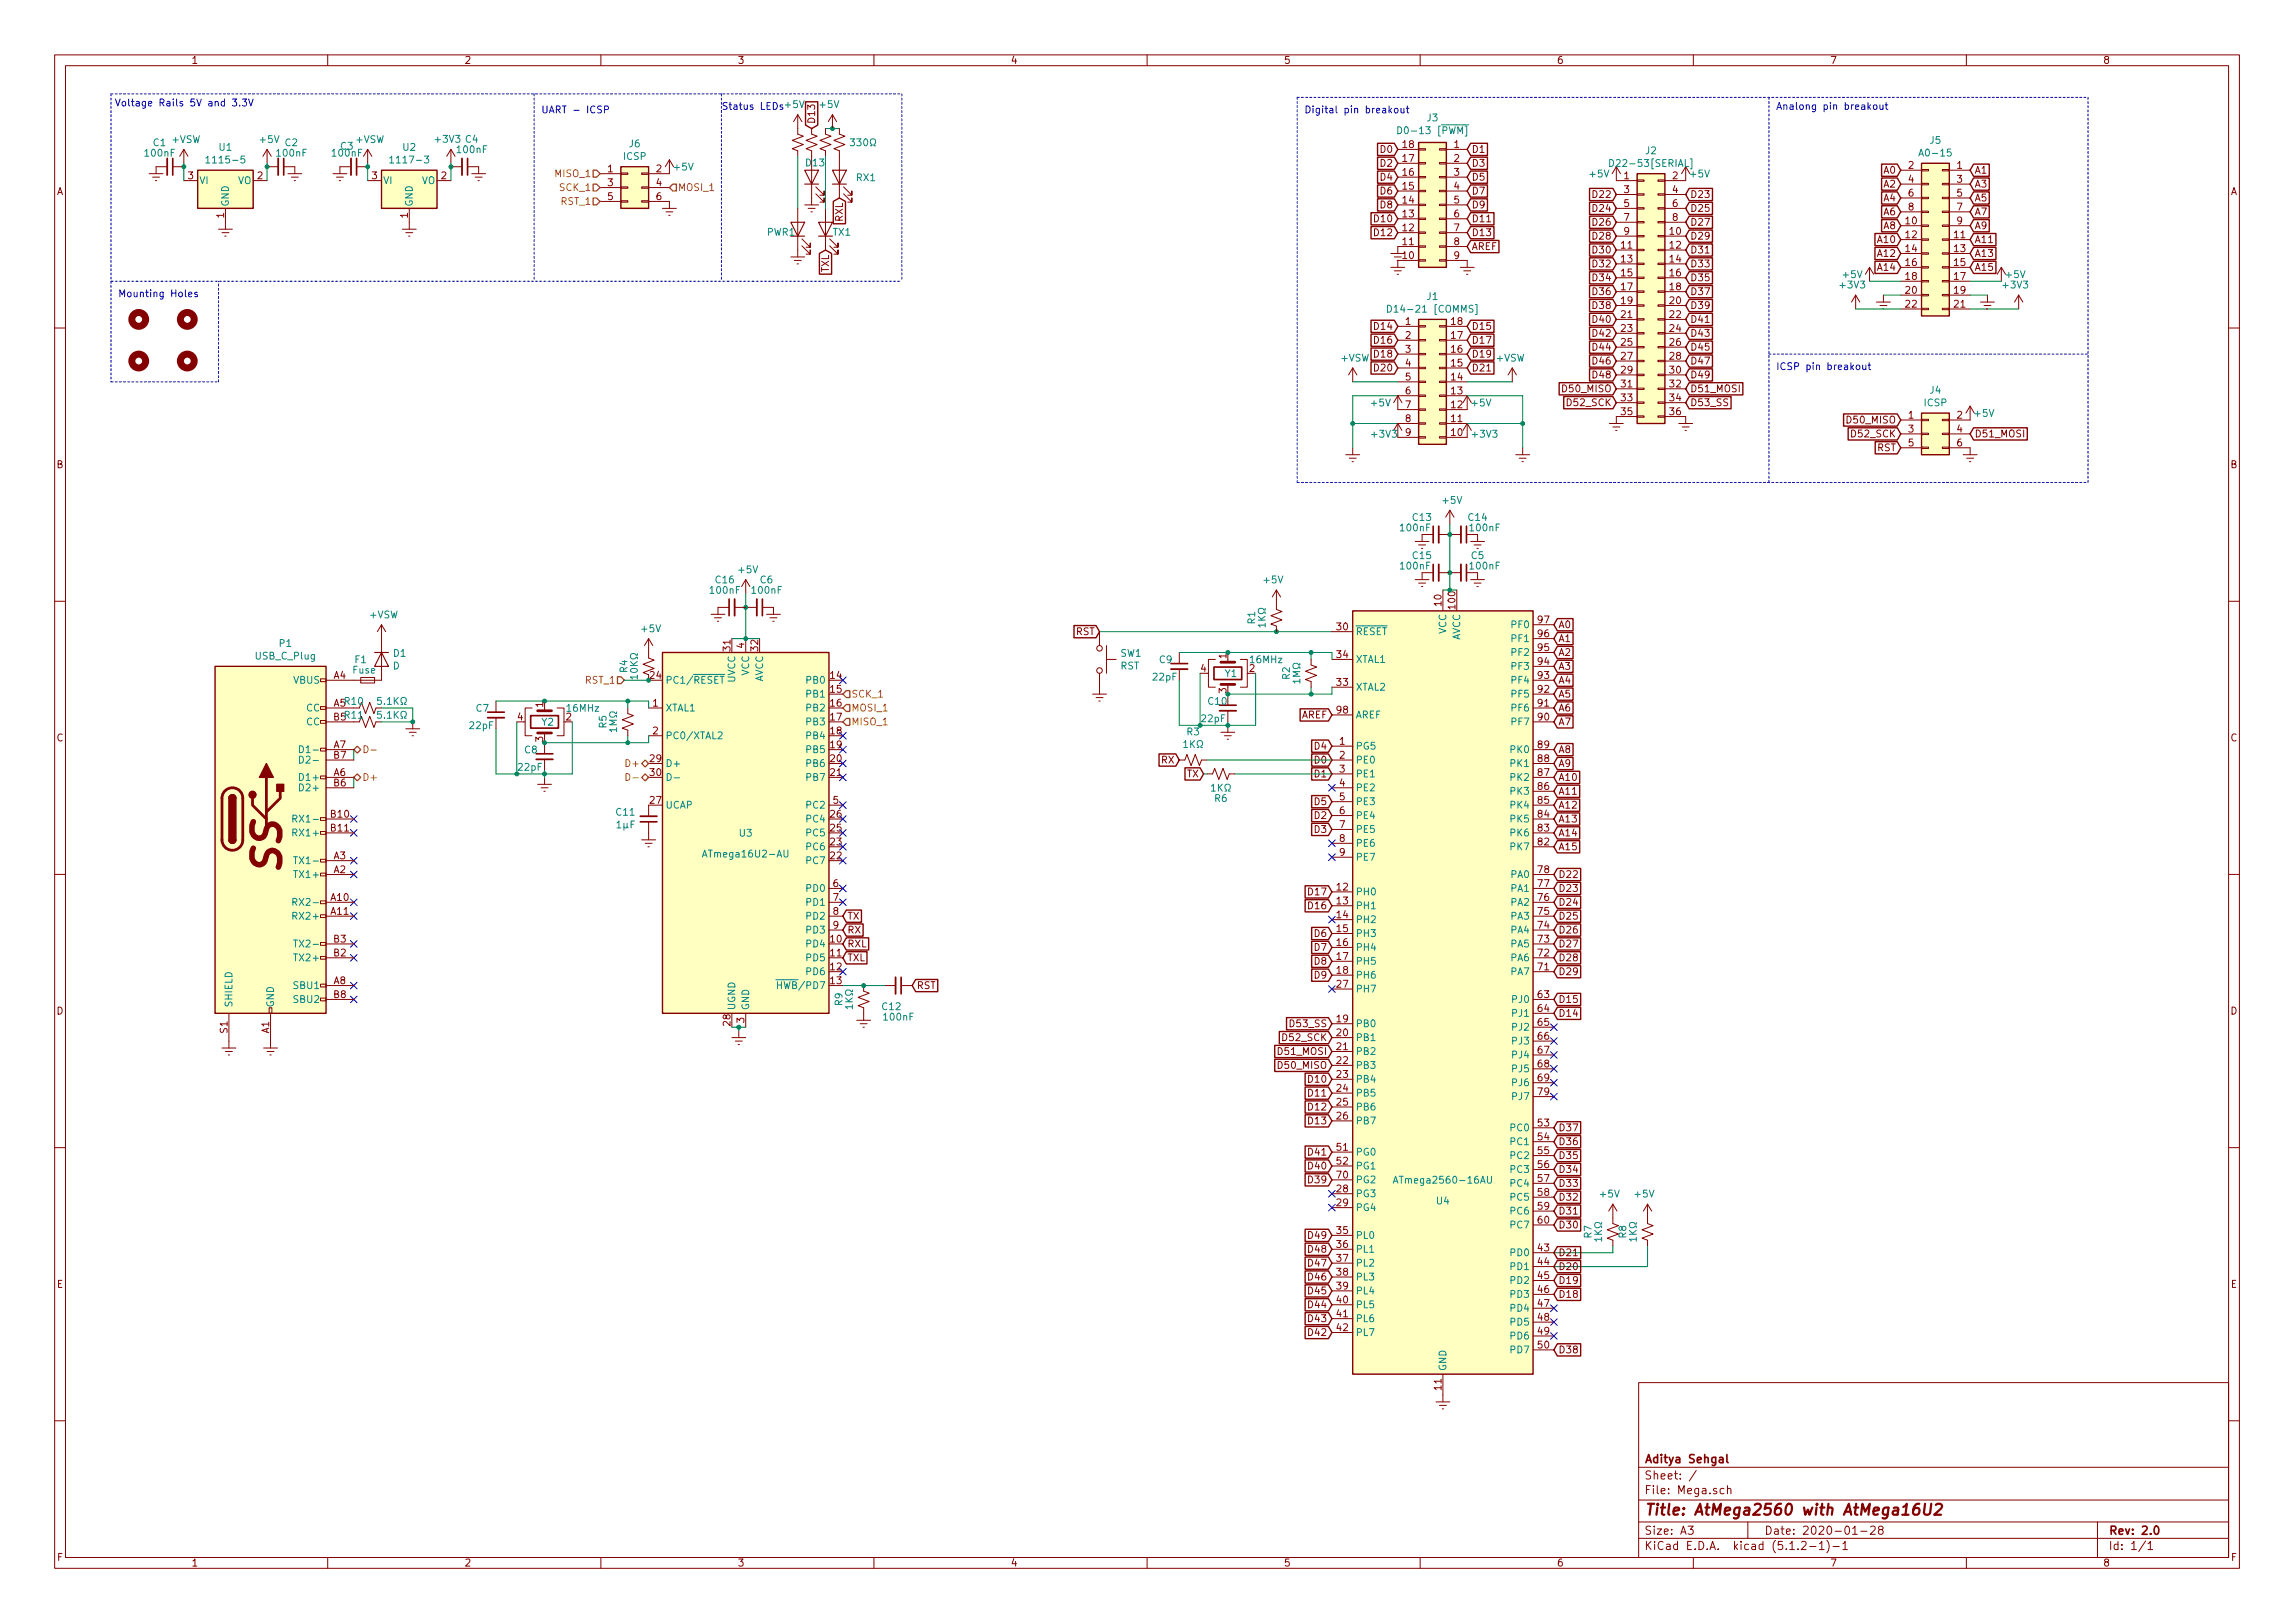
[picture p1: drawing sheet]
<svg xmlns="http://www.w3.org/2000/svg" width="420mm" height="297mm" viewBox="0 0 420 297" stroke-linecap="round" stroke-linejoin="round" font-family="sans-serif">
<defs><g id="words">
<text font-size="7.1" fill="#840000" x="51.5" y="159.1" transform="rotate(-90 51.5 159.1)">SS</text>
<text font-size="2.8" fill="#840000" x="301" y="277.3">Title: AtMega2560 with AtMega16U2</text>
<g font-size="2.1" fill="#840000">
<text x="301" y="267.8">Aditya Sehgal</text>
<text x="301" y="273.5">File: Mega.sch</text>
<text x="301" y="270.8">Sheet: /</text>
<text x="301" y="280.9">Size: A3</text>
<text x="323" y="280.9">Date: 2020-01-28</text>
<text x="386" y="280.9">Rev: 2.0</text>
<text x="301" y="283.7">KiCad E.D.A. kicad (5.1.2-1)-1</text>
<text x="386" y="283.7">Id: 1/1</text>
</g>
<g font-size="1.8" fill="#840000">
<text x="35" y="11.7">1</text>
<text x="85" y="11.7">2</text>
<text x="135" y="11.7">3</text>
<text x="185" y="11.7">4</text>
<text x="235" y="11.7">5</text>
<text x="285" y="11.7">6</text>
<text x="335" y="11.7">7</text>
<text x="385" y="11.7">8</text>
<text x="149.2" y="22.7" transform="rotate(-90 149.2 22.7)">D13</text>
<text x="252.9" y="28">D0</text>
<text x="256.8" y="29.6">17</text>
<text x="256.8" y="27.1">18</text>
<text x="266.2" y="27.1">1</text>
<text x="266.2" y="29.6">2</text>
<text x="269.4" y="28">D1</text>
<text x="10.4" y="35.7">A</text>
<text x="34.4" y="32.8">3</text>
<text x="47.1" y="32.8">2</text>
<text x="68.1" y="32.8">3</text>
<text x="80.8" y="32.8">2</text>
<text x="111.3" y="31.5">1</text>
<text x="111.3" y="34.1">3</text>
<text x="120.2" y="31.5">2</text>
<text x="120.2" y="34.1">4</text>
<text x="252.9" y="30.5">D2</text>
<text x="252.9" y="33.1">D4</text>
<text x="252.9" y="35.6">D6</text>
<text x="256.8" y="34.7">15</text>
<text x="256.8" y="32.2">16</text>
<text x="266.2" y="32.2">3</text>
<text x="266.2" y="34.7">4</text>
<text x="269.4" y="30.5">D3</text>
<text x="269.4" y="33.1">D5</text>
<text x="269.4" y="35.6">D7</text>
<text x="297.3" y="32.8">1</text>
<text x="297.3" y="35.3">3</text>
<text x="306.2" y="32.8">2</text>
<text x="306.2" y="35.3">4</text>
<text x="344.9" y="31.8">A0</text>
<text x="344.9" y="34.3">A2</text>
<text x="349.4" y="30.9">2</text>
<text x="349.4" y="33.4">4</text>
<text x="349.4" y="36">6</text>
<text x="358.3" y="30.9">1</text>
<text x="358.3" y="33.4">3</text>
<text x="358.3" y="36">5</text>
<text x="361.5" y="31.8">A1</text>
<text x="361.5" y="34.3">A3</text>
<text x="408.4" y="35.7">A</text>
<text x="41" y="39.9" transform="rotate(-90 41 39.9)">1</text>
<text x="74.7" y="39.9" transform="rotate(-90 74.7 39.9)">1</text>
<text x="111.3" y="36.6">5</text>
<text x="120.2" y="36.6">6</text>
<text x="154.3" y="40.5" transform="rotate(-90 154.3 40.5)">RXL</text>
<text x="251.9" y="40.7">D10</text>
<text x="252.9" y="38.1">D8</text>
<text x="256.8" y="39.8">13</text>
<text x="256.8" y="37.2">14</text>
<text x="266.2" y="37.2">5</text>
<text x="266.2" y="39.8">6</text>
<text x="269.4" y="38.1">D9</text>
<text x="269.4" y="40.7">D11</text>
<text x="291.9" y="36.2">D22</text>
<text x="291.9" y="38.8">D24</text>
<text x="291.9" y="41.3">D26</text>
<text x="297.3" y="37.9">5</text>
<text x="297.3" y="40.4">7</text>
<text x="306.2" y="37.9">6</text>
<text x="306.2" y="40.4">8</text>
<text x="309.4" y="36.2">D23</text>
<text x="309.4" y="38.8">D25</text>
<text x="309.4" y="41.3">D27</text>
<text x="344.9" y="36.9">A4</text>
<text x="344.9" y="39.4">A6</text>
<text x="344.9" y="41.9">A8</text>
<text x="348.9" y="41.1">10</text>
<text x="349.4" y="38.5">8</text>
<text x="358.3" y="38.5">7</text>
<text x="358.3" y="41.1">9</text>
<text x="361.5" y="36.9">A5</text>
<text x="361.5" y="39.4">A7</text>
<text x="361.5" y="41.9">A9</text>
<text x="251.9" y="43.2">D12</text>
<text x="256.8" y="47.4">10</text>
<text x="256.8" y="44.9">11</text>
<text x="256.8" y="42.3">12</text>
<text x="266.2" y="42.3">7</text>
<text x="266.2" y="44.9">8</text>
<text x="266.2" y="47.4">9</text>
<text x="269.4" y="43.2">D13</text>
<text x="269.4" y="45.8">AREF</text>
<text x="291.9" y="43.9">D28</text>
<text x="291.9" y="46.4">D30</text>
<text x="296.8" y="45.5">11</text>
<text x="297.3" y="43">9</text>
<text x="305.7" y="43">10</text>
<text x="305.7" y="45.5">12</text>
<text x="309.4" y="43.9">D29</text>
<text x="309.4" y="46.4">D31</text>
<text x="343.9" y="44.5">A10</text>
<text x="343.9" y="47">A12</text>
<text x="348.9" y="43.6">12</text>
<text x="348.9" y="46.1">14</text>
<text x="357.8" y="43.6">11</text>
<text x="357.8" y="46.1">13</text>
<text x="361.5" y="44.5">A11</text>
<text x="361.5" y="47">A13</text>
<text x="151.8" y="49.9" transform="rotate(-90 151.8 49.9)">TXL</text>
<text x="291.9" y="48.9">D32</text>
<text x="291.9" y="51.5">D34</text>
<text x="296.8" y="48">13</text>
<text x="296.8" y="50.6">15</text>
<text x="296.8" y="53.1">17</text>
<text x="305.7" y="48">14</text>
<text x="305.7" y="50.6">16</text>
<text x="305.7" y="53.1">18</text>
<text x="309.4" y="48.9">D33</text>
<text x="309.4" y="51.5">D35</text>
<text x="343.9" y="49.6">A14</text>
<text x="348.9" y="48.7">16</text>
<text x="348.9" y="51.2">18</text>
<text x="348.9" y="53.8">20</text>
<text x="357.8" y="48.7">15</text>
<text x="357.8" y="51.2">17</text>
<text x="357.8" y="53.8">19</text>
<text x="361.5" y="49.6">A15</text>
<text x="257.3" y="59.5">1</text>
<text x="265.7" y="59.5">18</text>
<text x="291.9" y="54">D36</text>
<text x="291.9" y="56.6">D38</text>
<text x="291.9" y="59.1">D40</text>
<text x="296.8" y="55.7">19</text>
<text x="296.8" y="58.2">21</text>
<text x="305.7" y="55.7">20</text>
<text x="305.7" y="58.2">22</text>
<text x="309.4" y="54">D37</text>
<text x="309.4" y="56.6">D39</text>
<text x="309.4" y="59.1">D41</text>
<text x="348.9" y="56.3">22</text>
<text x="357.8" y="56.3">21</text>
<text x="251.9" y="60.4">D14</text>
<text x="251.9" y="62.9">D16</text>
<text x="251.9" y="65.4">D18</text>
<text x="257.3" y="62">2</text>
<text x="257.3" y="64.6">3</text>
<text x="265.7" y="64.6">16</text>
<text x="265.7" y="62">17</text>
<text x="269.4" y="60.4">D15</text>
<text x="269.4" y="62.9">D17</text>
<text x="269.4" y="65.4">D19</text>
<text x="291.9" y="61.6">D42</text>
<text x="291.9" y="64.2">D44</text>
<text x="296.8" y="60.7">23</text>
<text x="296.8" y="63.3">25</text>
<text x="296.8" y="65.8">27</text>
<text x="305.7" y="60.7">24</text>
<text x="305.7" y="63.3">26</text>
<text x="305.7" y="65.8">28</text>
<text x="309.4" y="61.6">D43</text>
<text x="309.4" y="64.2">D45</text>
<text x="251.9" y="68">D20</text>
<text x="257.3" y="67.1">4</text>
<text x="257.3" y="69.6">5</text>
<text x="265.7" y="69.6">14</text>
<text x="265.7" y="67.1">15</text>
<text x="269.4" y="68">D21</text>
<text x="286.4" y="71.8">D50_MISO</text>
<text x="291.9" y="66.7">D46</text>
<text x="291.9" y="69.3">D48</text>
<text x="296.8" y="68.4">29</text>
<text x="296.8" y="70.9">31</text>
<text x="305.7" y="68.4">30</text>
<text x="305.7" y="70.9">32</text>
<text x="309.4" y="66.7">D47</text>
<text x="309.4" y="69.3">D49</text>
<text x="309.4" y="71.8">D51_MOSI</text>
<text x="257.3" y="72.2">6</text>
<text x="257.3" y="74.7">7</text>
<text x="257.3" y="77.3">8</text>
<text x="265.7" y="77.3">11</text>
<text x="265.7" y="74.7">12</text>
<text x="265.7" y="72.2">13</text>
<text x="287.2" y="74.3">D52_SCK</text>
<text x="296.8" y="73.4">33</text>
<text x="296.8" y="76">35</text>
<text x="305.7" y="73.4">34</text>
<text x="305.7" y="76">36</text>
<text x="309.4" y="74.3">D53_SS</text>
<text x="338.5" y="77.5">D50_MISO</text>
<text x="349.4" y="76.6">1</text>
<text x="358.3" y="76.6">2</text>
<text x="257.3" y="79.8">9</text>
<text x="265.7" y="79.8">10</text>
<text x="339.2" y="80">D52_SCK</text>
<text x="343.7" y="82.6">RST</text>
<text x="349.4" y="79.2">3</text>
<text x="349.4" y="81.7">5</text>
<text x="358.3" y="79.2">4</text>
<text x="358.3" y="81.7">6</text>
<text x="361.5" y="80">D51_MOSI</text>
<text x="10.4" y="85.7">B</text>
<text x="408.4" y="85.7">B</text>
<text x="263.9" y="110.9" transform="rotate(-90 263.9 110.9)">10</text>
<text x="133.7" y="119.1" transform="rotate(-90 133.7 119.1)">31</text>
<text x="136.3" y="118.6" transform="rotate(-90 136.3 118.6)">4</text>
<text x="138.8" y="119.1" transform="rotate(-90 138.8 119.1)">32</text>
<text x="197" y="116.2">RST</text>
<text x="244.8" y="115.4">30</text>
<text x="281.6" y="119.2">95</text>
<text x="281.6" y="116.6">96</text>
<text x="281.6" y="114.1">97</text>
<text x="285.3" y="115">A0</text>
<text x="285.3" y="117.5">A1</text>
<text x="61.1" y="124.2">A4</text>
<text x="119" y="124.2">24</text>
<text x="152.1" y="124.2">14</text>
<text x="219.9" y="123">4</text>
<text x="224.5" y="120.5" transform="rotate(-90 224.5 120.5)">1</text>
<text x="244.8" y="125.5">33</text>
<text x="244.8" y="120.4">34</text>
<text x="281.6" y="124.2">93</text>
<text x="281.6" y="121.7">94</text>
<text x="285.3" y="120.1">A2</text>
<text x="285.3" y="122.6">A3</text>
<text x="285.3" y="125.1">A4</text>
<text x="94.8" y="131.9">4</text>
<text x="99.4" y="129.4" transform="rotate(-90 99.4 129.4)">1</text>
<text x="119.5" y="129.3">1</text>
<text x="152.1" y="126.8">15</text>
<text x="152.1" y="129.3">16</text>
<text x="152.1" y="131.9">17</text>
<text x="238.2" y="131.5">AREF</text>
<text x="244.8" y="130.6">98</text>
<text x="281.6" y="131.9">90</text>
<text x="281.6" y="129.3">91</text>
<text x="281.6" y="126.8">92</text>
<text x="285.3" y="127.7">A5</text>
<text x="285.3" y="130.2">A6</text>
<text x="10.4" y="135.7">C</text>
<text x="61.1" y="136.9">A7</text>
<text x="119.5" y="134.4">2</text>
<text x="152.1" y="134.4">18</text>
<text x="152.1" y="136.9">19</text>
<text x="240.8" y="137.2">D4</text>
<text x="245.3" y="136.3">1</text>
<text x="281.6" y="136.9">89</text>
<text x="285.3" y="137.8">A8</text>
<text x="285.3" y="132.8">A7</text>
<text x="408.4" y="135.7">C</text>
<text x="61.1" y="142">A6</text>
<text x="61.1" y="143.9">B6</text>
<text x="61.1" y="138.8">B7</text>
<text x="119" y="139.5">29</text>
<text x="119" y="142">30</text>
<text x="152.1" y="139.5">20</text>
<text x="152.1" y="142">21</text>
<text x="212.6" y="139.7">RX</text>
<text x="217.3" y="142.3">TX</text>
<text x="240.8" y="139.7">D0</text>
<text x="240.8" y="142.3">D1</text>
<text x="245.3" y="138.8">2</text>
<text x="245.3" y="141.4">3</text>
<text x="245.3" y="143.9">4</text>
<text x="281.6" y="142">87</text>
<text x="281.6" y="139.5">88</text>
<text x="285.3" y="140.4">A9</text>
<text x="285.3" y="142.9">A10</text>
<text x="60.6" y="149.6">B10</text>
<text x="119" y="147.1">27</text>
<text x="152.1" y="149.6">26</text>
<text x="152.6" y="147.1">5</text>
<text x="240.8" y="147.4">D5</text>
<text x="240.8" y="149.9">D2</text>
<text x="245.3" y="146.5">5</text>
<text x="245.3" y="149">6</text>
<text x="281.6" y="149.6">84</text>
<text x="281.6" y="147.1">85</text>
<text x="281.6" y="144.6">86</text>
<text x="285.3" y="145.5">A11</text>
<text x="285.3" y="148">A12</text>
<text x="60.6" y="152.2">B11</text>
<text x="152.1" y="154.7">23</text>
<text x="152.1" y="152.2">25</text>
<text x="240.8" y="152.4">D3</text>
<text x="245.3" y="151.5">7</text>
<text x="245.3" y="154.1">8</text>
<text x="281.6" y="154.7">82</text>
<text x="281.6" y="152.2">83</text>
<text x="285.3" y="150.5">A13</text>
<text x="285.3" y="153.1">A14</text>
<text x="285.3" y="155.6">A15</text>
<text x="61.1" y="159.8">A2</text>
<text x="61.1" y="157.3">A3</text>
<text x="152.1" y="157.3">22</text>
<text x="245.3" y="156.6">9</text>
<text x="281.6" y="159.8">78</text>
<text x="285.3" y="160.7">D22</text>
<text x="60.6" y="164.9">A10</text>
<text x="60.6" y="167.4">A11</text>
<text x="152.6" y="162.3">6</text>
<text x="152.6" y="164.9">7</text>
<text x="152.6" y="167.4">8</text>
<text x="239.8" y="163.9">D17</text>
<text x="239.8" y="166.4">D16</text>
<text x="244.8" y="163">12</text>
<text x="244.8" y="165.5">13</text>
<text x="281.6" y="167.4">75</text>
<text x="281.6" y="164.9">76</text>
<text x="281.6" y="162.3">77</text>
<text x="285.3" y="163.2">D23</text>
<text x="285.3" y="165.8">D24</text>
<text x="61.1" y="172.5">B3</text>
<text x="152.1" y="172.5">10</text>
<text x="152.6" y="170">9</text>
<text x="155.1" y="170.9">RX</text>
<text x="155.1" y="168.3">TX</text>
<text x="155.1" y="173.4">RXL</text>
<text x="240.8" y="171.5">D6</text>
<text x="244.8" y="168.1">14</text>
<text x="244.8" y="170.6">15</text>
<text x="244.8" y="173.1">16</text>
<text x="281.6" y="172.5">73</text>
<text x="281.6" y="170">74</text>
<text x="285.3" y="168.3">D25</text>
<text x="285.3" y="170.9">D26</text>
<text x="285.3" y="173.4">D27</text>
<text x="61.1" y="175">B2</text>
<text x="152.1" y="175">11</text>
<text x="152.1" y="177.6">12</text>
<text x="155.1" y="175.9">TXL</text>
<text x="240.8" y="174">D7</text>
<text x="240.8" y="176.6">D8</text>
<text x="240.8" y="179.1">D9</text>
<text x="244.8" y="175.7">17</text>
<text x="244.8" y="178.2">18</text>
<text x="281.6" y="177.6">71</text>
<text x="281.6" y="175">72</text>
<text x="285.3" y="175.9">D28</text>
<text x="285.3" y="178.5">D29</text>
<text x="10.4" y="185.7">D</text>
<text x="61.1" y="180.1">A8</text>
<text x="61.1" y="182.7">B8</text>
<text x="152.1" y="180.1">13</text>
<text x="167.8" y="181">RST</text>
<text x="244.8" y="180.8">27</text>
<text x="281.6" y="182.7">63</text>
<text x="281.6" y="185.2">64</text>
<text x="285.3" y="183.6">D15</text>
<text x="408.4" y="185.7">D</text>
<text x="41.7" y="189.1" transform="rotate(-90 41.7 189.1)">S1</text>
<text x="49.3" y="189.1" transform="rotate(-90 49.3 189.1)">A1</text>
<text x="133.7" y="187.7" transform="rotate(-90 133.7 187.7)">28</text>
<text x="136.3" y="187.2" transform="rotate(-90 136.3 187.2)">3</text>
<text x="235.1" y="190.5">D52_SCK</text>
<text x="236.5" y="188">D53_SS</text>
<text x="244.8" y="187.1">19</text>
<text x="244.8" y="189.6">20</text>
<text x="281.6" y="187.7">65</text>
<text x="281.6" y="190.3">66</text>
<text x="285.3" y="186.1">D14</text>
<text x="234.3" y="193.1">D51_MOSI</text>
<text x="234.3" y="195.6">D50_MISO</text>
<text x="244.8" y="192.2">21</text>
<text x="244.8" y="194.7">22</text>
<text x="244.8" y="197.3">23</text>
<text x="281.6" y="192.8">67</text>
<text x="281.6" y="195.4">68</text>
<text x="281.6" y="197.9">69</text>
<text x="239.8" y="198.2">D10</text>
<text x="239.8" y="200.7">D11</text>
<text x="239.8" y="203.2">D12</text>
<text x="244.8" y="199.8">24</text>
<text x="244.8" y="202.3">25</text>
<text x="281.6" y="200.4">79</text>
<text x="239.8" y="205.8">D13</text>
<text x="244.8" y="204.9">26</text>
<text x="281.6" y="206.2">53</text>
<text x="281.6" y="208.7">54</text>
<text x="285.3" y="207">D37</text>
<text x="285.3" y="209.6">D36</text>
<text x="239.8" y="211.5">D41</text>
<text x="239.8" y="214">D40</text>
<text x="244.8" y="210.6">51</text>
<text x="244.8" y="213.1">52</text>
<text x="244.8" y="215.7">70</text>
<text x="281.6" y="211.2">55</text>
<text x="281.6" y="213.8">56</text>
<text x="285.3" y="212.1">D35</text>
<text x="285.3" y="214.7">D34</text>
<text x="239.8" y="216.6">D39</text>
<text x="244.8" y="218.2">28</text>
<text x="244.8" y="220.8">29</text>
<text x="281.6" y="216.3">57</text>
<text x="281.6" y="218.9">58</text>
<text x="281.6" y="221.4">59</text>
<text x="285.3" y="217.2">D33</text>
<text x="285.3" y="219.7">D32</text>
<text x="239.8" y="226.7">D49</text>
<text x="244.8" y="225.8">35</text>
<text x="281.6" y="223.9">60</text>
<text x="285.3" y="222.3">D31</text>
<text x="285.3" y="224.8">D30</text>
<text x="239.8" y="229.3">D48</text>
<text x="239.8" y="231.8">D47</text>
<text x="244.8" y="228.4">36</text>
<text x="244.8" y="230.9">37</text>
<text x="244.8" y="233.5">38</text>
<text x="281.6" y="229">43</text>
<text x="281.6" y="231.6">44</text>
<text x="285.3" y="229.9">D21</text>
<text x="285.3" y="232.4">D20</text>
<text x="10.4" y="235.7">E</text>
<text x="239.8" y="234.4">D46</text>
<text x="239.8" y="236.9">D45</text>
<text x="239.8" y="239.4">D44</text>
<text x="244.8" y="236">39</text>
<text x="244.8" y="238.5">40</text>
<text x="281.6" y="234.1">45</text>
<text x="281.6" y="236.6">46</text>
<text x="281.6" y="239.2">47</text>
<text x="285.3" y="235">D19</text>
<text x="285.3" y="237.5">D18</text>
<text x="408.4" y="235.7">E</text>
<text x="239.8" y="242">D43</text>
<text x="239.8" y="244.5">D42</text>
<text x="244.8" y="241.1">41</text>
<text x="244.8" y="243.6">42</text>
<text x="281.6" y="241.7">48</text>
<text x="281.6" y="244.3">49</text>
<text x="281.6" y="246.8">50</text>
<text x="285.3" y="247.7">D38</text>
<text x="263.9" y="254.4" transform="rotate(-90 263.9 254.4)">11</text>
<text x="10.5" y="285.7">F</text>
<text x="35" y="286.7">1</text>
<text x="85" y="286.7">2</text>
<text x="135" y="286.7">3</text>
<text x="185" y="286.7">4</text>
<text x="235" y="286.7">5</text>
<text x="285" y="286.7">6</text>
<text x="335" y="286.7">7</text>
<text x="385" y="286.7">8</text>
<text x="408.5" y="285.7">F</text>
</g>
<g font-size="1.8" fill="#0000c2">
<text x="21" y="19.5">Voltage Rails 5V and 3.3V</text>
<text x="99.1" y="20.7">UART - ICSP</text>
<text x="132.1" y="20.1">Status LEDs</text>
<text x="238.8" y="20.7">Digital pin breakout</text>
<text x="325.1" y="20.1">Analong pin breakout</text>
<text x="21.6" y="54.4">Mounting Holes</text>
<text x="325.1" y="67.7">ICSP pin breakout</text>
</g>
<g font-size="1.8" fill="#008484">
<text x="143.8" y="19.8">+5V</text>
<text x="150.2" y="19.8">+5V</text>
<text x="261.3" y="22.2">J3</text>
<text x="26.7" y="28.7">100nF</text>
<text x="28.1" y="26.8">C1</text>
<text x="31.5" y="26.2">+VSW</text>
<text x="38.5" y="29.9">1115-5</text>
<text x="40.2" y="27.6">U1</text>
<text x="47.7" y="26.2">+5V</text>
<text x="50.8" y="28.7">100nF</text>
<text x="52.2" y="26.8">C2</text>
<text x="61" y="28.7">100nF</text>
<text x="62.4" y="27.4">C3</text>
<text x="65.2" y="26.2">+VSW</text>
<text x="72.2" y="29.9">1117-3</text>
<text x="73.8" y="27.6">U2</text>
<text x="79.8" y="26.1">+3V3 C4</text>
<text x="83.8" y="28">100nF</text>
<text x="114.1" y="29.3">ICSP</text>
<text x="115.2" y="27">J6</text>
<text x="156.5" y="26.8">330</text>
<text x="256.8" y="24.5">D0-13 [PWM]</text>
<text x="301.3" y="28.2">J2</text>
<text x="351.9" y="28.6">A0-15</text>
<text x="353.4" y="26.3">J5</text>
<text x="36.4" y="33.7">VI</text>
<text x="43.5" y="33.7">VO</text>
<text x="70.1" y="33.7">VI</text>
<text x="77.2" y="33.7">VO</text>
<text x="123.5" y="31.2">+5V</text>
<text x="147.6" y="30.4">D13</text>
<text x="156.8" y="33.2">RX1</text>
<text x="291.1" y="32.5">+5V</text>
<text x="295.5" y="30.5">D22-53[SERIAL]</text>
<text x="309.5" y="32.5">+5V</text>
<text x="41.9" y="37.9" transform="rotate(-90 41.9 37.9)">GND</text>
<text x="75.6" y="37.9" transform="rotate(-90 75.6 37.9)">GND</text>
<text x="140.5" y="43.1">PWR1</text>
<text x="152.5" y="43.1">TX1</text>
<text x="337" y="52.8">+3V3</text>
<text x="337.5" y="50.9">+5V</text>
<text x="366.9" y="52.8">+3V3</text>
<text x="367.3" y="50.9">+5V</text>
<text x="255.1" y="57.2">D14-21 [COMMS]</text>
<text x="261.3" y="54.9">J1</text>
<text x="245.5" y="66.2">+VSW</text>
<text x="274" y="66.2">+VSW</text>
<text x="251.1" y="74.4">+5V</text>
<text x="269.5" y="74.4">+5V</text>
<text x="352.3" y="74.4">ICSP</text>
<text x="353.4" y="72">J4</text>
<text x="361.6" y="76.3">+5V</text>
<text x="251.3" y="80.1">+3V3</text>
<text x="269.7" y="80.1">+3V3</text>
<text x="258.7" y="95.3">C13</text>
<text x="264.2" y="92.2">+5V</text>
<text x="268.9" y="95.3">C14</text>
<text x="256.5" y="97.2">100nF</text>
<text x="269.2" y="97.2">100nF</text>
<text x="131.1" y="106.8">C16</text>
<text x="135.3" y="104.9">+5V</text>
<text x="139.2" y="106.8">C6</text>
<text x="231.4" y="106.8">+5V</text>
<text x="256.5" y="104.2">100nF</text>
<text x="258.7" y="102.3">C15</text>
<text x="269.2" y="104.2">100nF</text>
<text x="269.4" y="102.3">C5</text>
<text x="67.7" y="113.2">+VSW</text>
<text x="130.1" y="108.7">100nF</text>
<text x="137.8" y="108.7">100nF</text>
<text x="51.2" y="118.4">P1</text>
<text x="117.5" y="115.7">+5V</text>
<text x="229.8" y="114.2" transform="rotate(-90 229.8 114.2)">R1</text>
<text x="231.7" y="114.2" transform="rotate(-90 231.7 114.2)">1K</text>
<text x="248.2" y="116.2">RESET</text>
<text x="264.8" y="116" transform="rotate(-90 264.8 116)">VCC</text>
<text x="267.3" y="117.3" transform="rotate(-90 267.3 117.3)">AVCC</text>
<text x="276.9" y="117.5">PF1</text>
<text x="276.9" y="115">PF0</text>
<text x="46.8" y="120.7">USB_C_Plug</text>
<text x="53.8" y="125.1">VBUS</text>
<text x="64.6" y="123.3">Fuse</text>
<text x="65" y="121.4">F1</text>
<text x="71.9" y="122.5">D</text>
<text x="72.1" y="120.2">D1</text>
<text x="114.9" y="123.1" transform="rotate(-90 114.9 123.1)">R4</text>
<text x="116.8" y="123.6" transform="rotate(-90 116.8 123.6)">10K</text>
<text x="121.8" y="125.1">PC1/RESET</text>
<text x="134.6" y="124.9" transform="rotate(-90 134.6 124.9)">UVCC</text>
<text x="137.2" y="123.7" transform="rotate(-90 137.2 123.7)">VCC</text>
<text x="139.7" y="124.9" transform="rotate(-90 139.7 124.9)">AVCC</text>
<text x="147.8" y="125.1">PB0</text>
<text x="205.1" y="122.5">RST</text>
<text x="205.2" y="120.2">SW1</text>
<text x="211.2" y="124.5">22pF</text>
<text x="212.3" y="121.4">C9</text>
<text x="224.3" y="123.9">Y1</text>
<text x="228.8" y="123">2</text>
<text x="229" y="121.4">16MHz</text>
<text x="236.1" y="124.3" transform="rotate(-90 236.1 124.3)">R2</text>
<text x="248.2" y="121.3">XTAL1</text>
<text x="276.9" y="125.1">PF4</text>
<text x="276.9" y="122.6">PF3</text>
<text x="276.9" y="120.1">PF2</text>
<text x="56.1" y="130.2">CC</text>
<text x="61.1" y="129.3">A5R10</text>
<text x="61.1" y="131.9">B5R11</text>
<text x="69.9" y="129">5.1K</text>
<text x="69.9" y="131.5">5.1K</text>
<text x="87.2" y="130.3">C7</text>
<text x="103.7" y="131.9">2</text>
<text x="103.9" y="130.3">16MHz</text>
<text x="121.8" y="130.2">XTAL1</text>
<text x="147.8" y="127.7">PB1</text>
<text x="147.8" y="130.2">PB2</text>
<text x="221.3" y="129">C10</text>
<text x="248.2" y="126.4">XTAL2</text>
<text x="248.2" y="131.5">AREF</text>
<text x="276.9" y="130.2">PF6</text>
<text x="276.9" y="127.7">PF5</text>
<text x="55.8" y="137.8">D1-</text>
<text x="56.1" y="132.8">CC</text>
<text x="86.1" y="133.4">22pF</text>
<text x="96.1" y="137.9">C8</text>
<text x="99.2" y="132.8">Y2</text>
<text x="111" y="133.2" transform="rotate(-90 111 133.2)">R5</text>
<text x="121.8" y="135.3">PC0/XTAL2</text>
<text x="147.8" y="132.8">PB3</text>
<text x="147.8" y="135.3">PB4</text>
<text x="147.8" y="137.8">PB5</text>
<text x="217.3" y="134.6">R3</text>
<text x="217.3" y="136.9">1K</text>
<text x="220" y="132.2">22pF</text>
<text x="248.2" y="137.2">PG5</text>
<text x="276.7" y="137.8">PK0</text>
<text x="276.9" y="132.8">PF7</text>
<text x="55.4" y="142.9">D1+</text>
<text x="55.8" y="139.7">D2-</text>
<text x="94.9" y="141.1">22pF</text>
<text x="121.8" y="140.4">D+</text>
<text x="147.8" y="140.4">PB6</text>
<text x="147.8" y="142.9">PB7</text>
<text x="248.2" y="139.7">PE0</text>
<text x="248.2" y="142.3">PE1</text>
<text x="276.7" y="142.9">PK2</text>
<text x="276.7" y="140.4">PK1</text>
<text x="55.4" y="144.8">D2+</text>
<text x="112.9" y="149.3">C11</text>
<text x="121.8" y="148">UCAP</text>
<text x="147.8" y="148">PC2</text>
<text x="222.4" y="146.8">R6</text>
<text x="222.4" y="144.9">1K</text>
<text x="248.2" y="144.8">PE2</text>
<text x="248.2" y="147.4">PE3</text>
<text x="248.2" y="149.9">PE4</text>
<text x="276.7" y="148">PK4</text>
<text x="276.7" y="145.5">PK3</text>
<text x="54.2" y="153.1">RX1+</text>
<text x="54.6" y="150.5">RX1-</text>
<text x="113" y="151.6">1µF</text>
<text x="135.4" y="153.1">U3</text>
<text x="147.8" y="155.6">PC6</text>
<text x="147.8" y="153.1">PC5</text>
<text x="147.8" y="150.5">PC4</text>
<text x="248.2" y="152.4">PE5</text>
<text x="248.2" y="155">PE6</text>
<text x="276.7" y="155.6">PK7</text>
<text x="276.7" y="153.1">PK6</text>
<text x="276.7" y="150.5">PK5</text>
<text x="54.4" y="160.7">TX1+</text>
<text x="54.8" y="158.2">TX1-</text>
<text x="129.4" y="156.9">ATmega16U2-AU</text>
<text x="147.8" y="158.2">PC7</text>
<text x="248.2" y="157.5">PE7</text>
<text x="276.7" y="160.7">PA0</text>
<text x="54.6" y="165.8">RX2-</text>
<text x="147.8" y="163.2">PD0</text>
<text x="147.8" y="165.8">PD1</text>
<text x="248.2" y="163.9">PH0</text>
<text x="248.2" y="166.4">PH1</text>
<text x="276.7" y="165.8">PA2</text>
<text x="276.7" y="163.2">PA1</text>
<text x="54.2" y="168.3">RX2+</text>
<text x="54.8" y="173.4">TX2-</text>
<text x="147.8" y="173.4">PD4</text>
<text x="147.8" y="168.3">PD2</text>
<text x="147.8" y="170.9">PD3</text>
<text x="248.2" y="168.9">PH2</text>
<text x="248.2" y="171.5">PH3</text>
<text x="276.7" y="173.4">PA5</text>
<text x="276.7" y="170.9">PA4</text>
<text x="276.7" y="168.3">PA3</text>
<text x="54.4" y="175.9">TX2+</text>
<text x="147.8" y="175.9">PD5</text>
<text x="147.8" y="178.5">PD6</text>
<text x="248.2" y="174">PH4</text>
<text x="248.2" y="176.6">PH5</text>
<text x="248.2" y="179.1">PH6</text>
<text x="276.7" y="178.5">PA7</text>
<text x="276.7" y="175.9">PA6</text>
<text x="42.5" y="184.4" transform="rotate(-90 42.5 184.4)">SHIELD</text>
<text x="50.2" y="184.4" transform="rotate(-90 50.2 184.4)">GND</text>
<text x="53.9" y="181">SBU1</text>
<text x="53.9" y="183.6">SBU2</text>
<text x="134.6" y="184.9" transform="rotate(-90 134.6 184.9)">UGND</text>
<text x="137.2" y="184.9" transform="rotate(-90 137.2 184.9)">GND</text>
<text x="143.1" y="181">HWB/PD7</text>
<text x="154.2" y="184" transform="rotate(-90 154.2 184)">R9</text>
<text x="156.1" y="184" transform="rotate(-90 156.1 184)">1K</text>
<text x="161.6" y="184.9">C12</text>
<text x="248.2" y="181.6">PH7</text>
<text x="277" y="183.6">PJ0</text>
<text x="161.9" y="186.8">100nF</text>
<text x="248.2" y="188">PB0</text>
<text x="248.2" y="190.5">PB1</text>
<text x="277" y="186.1">PJ1</text>
<text x="277" y="188.6">PJ2</text>
<text x="277" y="191.2">PJ3</text>
<text x="248.2" y="193.1">PB2</text>
<text x="248.2" y="195.6">PB3</text>
<text x="277" y="193.7">PJ4</text>
<text x="277" y="196.3">PJ5</text>
<text x="248.2" y="198.2">PB4</text>
<text x="248.2" y="200.7">PB5</text>
<text x="248.2" y="203.2">PB6</text>
<text x="277" y="198.8">PJ6</text>
<text x="277" y="201.3">PJ7</text>
<text x="248.2" y="205.8">PB7</text>
<text x="276.7" y="207">PC0</text>
<text x="276.7" y="209.6">PC1</text>
<text x="248.2" y="211.5">PG0</text>
<text x="248.2" y="214">PG1</text>
<text x="276.7" y="212.1">PC2</text>
<text x="276.7" y="214.7">PC3</text>
<text x="248.2" y="219.1">PG3</text>
<text x="248.2" y="221.7">PG4</text>
<text x="248.2" y="216.6">PG2</text>
<text x="256.2" y="216.6">ATmega2560-16AU</text>
<text x="263" y="220.4">U4</text>
<text x="276.7" y="217.2">PC4</text>
<text x="276.7" y="219.7">PC5</text>
<text x="293" y="219.2">+5V</text>
<text x="299.4" y="219.2">+5V</text>
<text x="248.2" y="226.7">PL0</text>
<text x="276.7" y="222.3">PC6</text>
<text x="276.7" y="224.8">PC7</text>
<text x="291.4" y="226.6" transform="rotate(-90 291.4 226.6)">R7</text>
<text x="293.3" y="226.6" transform="rotate(-90 293.3 226.6)">1K</text>
<text x="297.7" y="226.6" transform="rotate(-90 297.7 226.6)">R8</text>
<text x="299.6" y="226.6" transform="rotate(-90 299.6 226.6)">1K</text>
<text x="248.2" y="229.3">PL1</text>
<text x="248.2" y="231.8">PL2</text>
<text x="276.7" y="229.9">PD0</text>
<text x="276.7" y="232.4">PD1</text>
<text x="248.2" y="234.4">PL3</text>
<text x="248.2" y="236.9">PL4</text>
<text x="248.2" y="239.4">PL5</text>
<text x="276.7" y="235">PD2</text>
<text x="276.7" y="237.5">PD3</text>
<text x="248.2" y="242">PL6</text>
<text x="248.2" y="244.5">PL7</text>
<text x="276.7" y="240.1">PD4</text>
<text x="276.7" y="242.6">PD5</text>
<text x="276.7" y="245.1">PD6</text>
<text x="264.8" y="251" transform="rotate(-90 264.8 251)">GND</text>
<text x="276.7" y="247.7">PD7</text>
</g>
<g font-size="1.8" fill="#848400">
<text x="101.9" y="32.4">MISO_1</text>
<text x="102.6" y="35">SCK_1</text>
<text x="124.1" y="35">MOSI_1</text>
<text x="102.8" y="37.5">RST_1</text>
<text x="107.3" y="125.1">RST_1</text>
<text x="155.8" y="127.7">SCK_1</text>
<text x="155.8" y="130.2">MOSI_1</text>
<text x="155.8" y="132.8">MISO_1</text>
<text x="66.3" y="142.9">D+</text>
<text x="114.9" y="140.4">D+</text>
</g>
<g font-size="1.8" fill="#008400">
<text x="266.4" y="111.4" transform="rotate(-90 266.4 111.4)">100</text>
<text x="224.5" y="126.9" transform="rotate(-90 224.5 126.9)">3</text>
<text x="99.4" y="135.8" transform="rotate(-90 99.4 135.8)">3</text>
</g>
</g></defs>
<g fill="none" stroke="#840000" stroke-width=".18">
<path d="M10 10h400v277h-400zM12 12h396v273.1h-396zM60 10v2M110 10v2M160 10v2M210 10v2M260 10v2M310 10v2M360 10v2M27.3 31.8h2.5M27.9 32.4h1.3M28.4 33.1h.3"/>
<path d="M30.6 30.5h-2v1.3M31.6 30.5h2.1M33.7 33.1h2.5M33.7 27.3l-.8 1.3M33.7 27.3v2.6M33.7 27.3l.7 1.3M41.3 38.1v3.8M46.4 33.1h2.5M48.9 27.3l-.8 1.3M48.9 27.3v2.6M48.9 27.3l.8 1.3M48.9 30.5h2"/>
<path d="M51.9 30.5h2.1v1.3M52.7 31.8h2.5M53.3 32.4h1.3M53.8 33.1h.3M61 31.8h2.5M61.6 32.4h1.3M62.1 33.1h.3M64.3 30.5h-2.1v1.3M65.3 30.5h2M67.3 33.1h2.5M67.3 27.3l-.8 1.3M67.3 27.3v2.6"/>
<path d="M67.3 27.3l.8 1.3M74.9 38.1v3.8M80 33.1h2.5M82.5 27.3l-.7 1.3M82.5 27.3v2.6M82.5 27.3l.8 1.3M82.5 30.5h2.1M85.6 30.5h2v1.3M86.4 31.8h2.5M87 32.4h1.3M87.5 33.1h.3M109.9 31.8h3.8"/>
<path d="M109.9 34.3h3.8M109.9 36.9h3.8M113.7 36.7h1.2v.3h-1.2zM113.7 34.2h1.2v.3h-1.2zM113.7 31.7h1.2v.2h-1.2zM117.5 36.7h1.2v.3h-1.2zM117.5 34.2h1.2v.3h-1.2zM117.5 31.7h1.2v.2h-1.2zM118.7 34.3h3.9M118.7 36.9h3.9v1.2M121.3 38.1h2.5M121.9 38.8h1.3"/>
<path d="M122.4 39.4h.3M122.6 29.2v2.6h-3.9M122.6 29.2l-.8 1.3M122.6 29.2l.7 1.3M146 21v3.5l1.1 .4-2.1 .8 2.1 .8-2.1 .7 1 .4v1M146 21l-.7 1.3M146 38.1v8.9M146 21l.8 1.3M147.3 37.5h2.6M148 38.1h1.2M148.5 38.8h.2M148.6 23.5v1l1 .4-2 .8 2 .8-2 .7 1 .4v9.9"/>
<path d="M149.4 35.5l1.5 1.5v-.8v.8h-.8M149.4 34.2l1.5 1.5v-.7v.7h-.8M151.1 23.5v1l1 .4-2 .8 2 .8-2 .7 1 .4v1M151.1 38.1v7.7M152.4 21l-.8 1.3M152.4 21v2.5M152.4 21l.8 1.3M153.7 23.5v1l1 .4-2 .8 2 .8-2 .7 1 .4v8.6M154.4 35.5l1.6 1.5v-.8v.8h-.8M154.4 34.2l1.6 1.5v-.7v.7h-.8M255.9 37.5h3.8M255.9 32.4h3.8"/>
<path d="M255.9 27.3h3.8M255.9 35h3.8M255.9 29.9h3.8M259.7 39.9h1.3v.3h-1.3zM259.7 37.4h1.3v.2h-1.3zM259.7 34.8h1.3v.3h-1.3zM259.7 32.3h1.3v.2h-1.3zM259.7 29.8h1.3v.2h-1.3zM259.7 27.2h1.3v.3h-1.3zM263.5 39.9h1.3v.3h-1.3zM263.5 37.4h1.3v.2h-1.3zM263.5 34.8h1.3v.3h-1.3z"/>
<path d="M263.5 32.3h1.3v.2h-1.3zM263.5 29.8h1.3v.2h-1.3zM263.5 27.2h1.3v.3h-1.3zM264.8 37.5h3.8M264.8 32.4h3.8M264.8 27.3h3.8M264.8 35h3.8M264.8 29.9h3.8M295.9 38.1h3.8M295.9 30.5v2.6h3.8M295.9 30.5l-.8 1.3M295.9 30.5l.8 1.3"/>
<path d="M295.9 35.6h3.8M299.7 38h1.3v.3h-1.3zM299.7 35.5h1.3v.2h-1.3zM299.7 32.9h1.3v.3h-1.3zM303.5 38h1.3v.3h-1.3zM303.5 35.5h1.3v.2h-1.3zM303.5 32.9h1.3v.3h-1.3zM304.8 38.1h3.8M304.8 35.6h3.8M308.6 30.5v2.6h-3.8M308.6 30.5l-.8 1.3M308.6 30.5l.8 1.3"/>
<path d="M348 38.8h3.8M348 31.2h3.8M348 33.7h3.8M348 36.2h3.8M351.8 38.6h1.3v.3h-1.3zM351.8 36.1h1.3v.3h-1.3zM351.8 33.6h1.3v.2h-1.3zM351.8 31h1.3v.3h-1.3zM355.6 38.6h1.3v.3h-1.3zM355.6 36.1h1.3v.3h-1.3zM355.6 33.6h1.3v.2h-1.3zM355.6 31h1.3v.3h-1.3z"/>
<path d="M356.9 38.8h3.8M356.9 31.2h3.8M356.9 33.7h3.8M356.9 36.2h3.8M40 41.9h2.5M40.6 42.6h1.3M41.1 43.2h.3M73.7 41.9h2.5M74.3 42.6h1.3M74.8 43.2h.3M144.8 47h2.5M145.4 47.7h1.3"/>
<path d="M145.9 48.3h.3M146.8 45l1.5 1.5v-.7v.7h-.7M146.8 43.7l1.5 1.5v-.7v.7h-.7M151.9 45l1.5 1.5v-.7v.7h-.7M151.9 43.7l1.5 1.5v-.7v.7h-.7M254.6 48.9h2.6M254.6 46.4h2.6M255.3 47h1.2M255.3 49.6h1.2M255.8 47.7h3.9M255.8 50.2h.2M255.9 42.6h3.8"/>
<path d="M255.9 40h3.8M255.9 47.7v1.2M255.9 59.7h3.8M259.7 47.5h1.3v.3h-1.3zM259.7 45h1.3v.2h-1.3zM259.7 42.5h1.3v.2h-1.3zM259.7 59.6h1.3v.3h-1.3zM259.7 45.1h-3.8v1.3M263.5 47.5h1.3v.3h-1.3zM263.5 45h1.3v.2h-1.3zM263.5 42.5h1.3v.2h-1.3zM263.5 59.6h1.3v.3h-1.3z"/>
<path d="M264.8 47.7h3.8v1.2M264.8 42.6h3.8M264.8 45.1h3.8M264.8 40h3.8M264.8 59.7h3.8M267.3 48.9h2.6M268 49.6h1.2M268.5 50.2h.2M295.9 48.3h3.8M295.9 43.2h3.8M295.9 45.8h3.8M295.9 50.8h3.8"/>
<path d="M295.9 53.4h3.8M295.9 55.9h3.8M295.9 58.5h3.8M295.9 40.7h3.8M299.7 58.3h1.3v.3h-1.3zM299.7 55.8h1.3v.2h-1.3zM299.7 53.2h1.3v.3h-1.3zM299.7 50.7h1.3v.3h-1.3zM299.7 48.2h1.3v.2h-1.3zM299.7 45.6h1.3v.3h-1.3zM299.7 43.1h1.3v.2h-1.3zM299.7 40.5h1.3v.3h-1.3z"/>
<path d="M303.5 58.3h1.3v.3h-1.3zM303.5 55.8h1.3v.2h-1.3zM303.5 53.2h1.3v.3h-1.3zM303.5 50.7h1.3v.3h-1.3zM303.5 48.2h1.3v.2h-1.3zM303.5 45.6h1.3v.3h-1.3zM303.5 43.1h1.3v.2h-1.3zM303.5 40.5h1.3v.3h-1.3zM304.8 48.3h3.8M304.8 43.2h3.8M304.8 45.8h3.8M304.8 50.8h3.8"/>
<path d="M304.8 53.4h3.8M304.8 55.9h3.8M304.8 58.5h3.8M304.8 40.7h3.8M339.7 54l-.7 1.3M339.7 54v2.6M339.7 54l.8 1.3M342.3 48.9l-.8 1.3M342.3 48.9v2.6M342.3 48.9l.7 1.3M343.5 55.3h2.6M344.2 55.9h1.2"/>
<path d="M344.7 56.6h.2M344.8 54v1.3M348 48.9h3.8M348 46.4h3.8M348 41.3h3.8M348 43.9h3.8M348 51.5h3.8M348 54h3.8M348 56.6h3.8M351.8 56.4h1.3v.3h-1.3zM351.8 53.9h1.3v.2h-1.3zM351.8 51.3h1.3v.3h-1.3z"/>
<path d="M351.8 48.8h1.3v.3h-1.3zM351.8 46.3h1.3v.2h-1.3zM351.8 43.7h1.3v.3h-1.3zM351.8 41.2h1.3v.2h-1.3zM355.6 56.4h1.3v.3h-1.3zM355.6 53.9h1.3v.2h-1.3zM355.6 51.3h1.3v.3h-1.3zM355.6 48.8h1.3v.3h-1.3zM355.6 46.3h1.3v.2h-1.3zM355.6 43.7h1.3v.3h-1.3zM355.6 41.2h1.3v.2h-1.3zM356.9 48.9h3.8"/>
<path d="M356.9 46.4h3.8M356.9 41.3h3.8M356.9 43.9h3.8M356.9 51.5h3.8M356.9 54h3.8M356.9 56.6h3.8M362.6 55.3h2.5M363.2 55.9h1.3M363.7 56.6h.3M363.9 54v1.3M366.4 48.9l-.8 1.3M366.4 48.9v2.6"/>
<path d="M366.4 48.9l.8 1.3M369.6 54l-.8 1.3M369.6 54v2.6M369.6 54l.7 1.3M10 60h2M247.6 67.3l-.7 1.3M247.6 67.3v2.6M247.6 67.3l.8 1.3M255.9 72.4v2.6h3.8M255.9 77.5v2.5h3.8M255.9 77.5h3.8M255.9 72.4h3.8"/>
<path d="M255.9 69.9h3.8M255.9 67.3h3.8M255.9 64.8h3.8M255.9 62.3h3.8M255.9 72.4l-.8 1.3M255.9 72.4l.8 1.3M255.9 77.5l-.8 1.3M255.9 77.5l.8 1.3M259.7 79.9h1.3v.3h-1.3zM259.7 77.4h1.3v.2h-1.3zM259.7 74.8h1.3v.3h-1.3zM259.7 72.3h1.3v.3h-1.3z"/>
<path d="M259.7 69.8h1.3v.2h-1.3zM259.7 67.2h1.3v.3h-1.3zM259.7 64.7h1.3v.2h-1.3zM259.7 62.1h1.3v.3h-1.3zM263.5 79.9h1.3v.3h-1.3zM263.5 77.4h1.3v.2h-1.3zM263.5 74.8h1.3v.3h-1.3zM263.5 72.3h1.3v.3h-1.3zM263.5 69.8h1.3v.2h-1.3zM263.5 67.2h1.3v.3h-1.3zM263.5 64.7h1.3v.2h-1.3zM263.5 62.1h1.3v.3h-1.3z"/>
<path d="M264.8 77.5h3.8M264.8 72.4h3.8M264.8 69.9h3.8M264.8 67.3h3.8M264.8 64.8h3.8M264.8 62.3h3.8M268.6 72.4v2.6h-3.8M268.6 77.5v2.5h-3.8M268.6 72.4l-.8 1.3M268.6 72.4l.8 1.3M268.6 77.5l-.8 1.3M268.6 77.5l.8 1.3"/>
<path d="M276.9 67.3l.7 1.3M276.9 67.3v2.6M276.9 67.3l-.8 1.3M294.6 77.5h2.6M295.3 78.1h1.2M295.8 78.8h.2M295.9 61h3.8M295.9 63.5h3.8M295.9 66.1h3.8M295.9 68.6h3.8M295.9 71.2h3.8M295.9 73.7h3.8"/>
<path d="M299.7 76.1h1.3v.3h-1.3zM299.7 73.6h1.3v.2h-1.3zM299.7 71h1.3v.3h-1.3zM299.7 68.5h1.3v.2h-1.3zM299.7 65.9h1.3v.3h-1.3zM299.7 63.4h1.3v.3h-1.3zM299.7 60.9h1.3v.2h-1.3zM299.7 76.2h-3.8v1.3M303.5 76.1h1.3v.3h-1.3zM303.5 73.6h1.3v.2h-1.3zM303.5 71h1.3v.3h-1.3zM303.5 68.5h1.3v.2h-1.3z"/>
<path d="M303.5 65.9h1.3v.3h-1.3zM303.5 63.4h1.3v.3h-1.3zM303.5 60.9h1.3v.2h-1.3zM304.8 76.2h3.8v1.3M304.8 61h3.8M304.8 63.5h3.8M304.8 66.1h3.8M304.8 68.6h3.8M304.8 71.2h3.8M304.8 73.7h3.8M307.3 77.5h2.6M308 78.1h1.2"/>
<path d="M308.5 78.8h.2M348 76.9h3.8M348 79.4h3.8M351.8 79.3h1.3v.2h-1.3zM351.8 76.7h1.3v.3h-1.3zM355.6 79.3h1.3v.2h-1.3zM355.6 76.7h1.3v.3h-1.3zM356.9 79.4h3.8M360.7 74.3v2.6h-3.8M360.7 74.3l-.8 1.3M360.7 74.3l.7 1.3M408 60h2"/>
<path d="M246.4 83.2h2.5M247 83.9h1.3M247.5 84.5h.3M247.6 82v1.2M259.1 99.1h2.5M259.7 99.7h1.3M262.4 97.8h-2.1v1.3M263.4 97.8h4.1M265.4 93.4l-.7 1.3M265.4 93.4v2.5M265.4 93.4l.8 1.3M268.5 97.8h2v1.3"/>
<path d="M269.2 99.1h2.6M269.9 99.7h1.2M277.5 83.2h2.5M278.1 83.9h1.3M278.6 84.5h.3M278.8 82v1.2M348 82h3.8M351.8 81.8h1.3v.3h-1.3zM355.6 81.8h1.3v.3h-1.3zM356.9 82h3.8v1.2M359.4 83.2h2.5M360 83.9h1.3"/>
<path d="M360.6 84.5h.2M10 110h2M69.8 114.3v10.2h-10.1M69.8 114.3l-.7 1.3M69.8 114.3l.8 1.3M118.7 116.9v3.5l1.1 .4-2.1 .8 2.1 .7-2.1 .8 1 .4M118.7 116.9l-.7 1.2M118.7 116.9l.8 1.2M130.2 112.4h2.5M130.8 113.1h1.3M131.3 113.7h.3M133.5 111.2h-2.1v1.2"/>
<path d="M134.5 111.2h4.1M136.5 106.1v2.5M136.5 116.9v2.5M136.5 106.1l-.7 1.3M136.5 106.1l.8 1.3M139.6 111.2h2v1.2M140.3 112.4h2.6M141 113.1h1.2M141.5 113.7h.2M201.3 115.6v2.5M202.6 118.1v5.1M215.9 119.4v2"/>
<path d="M233.7 108v3.5l1 .4-2 .8 2 .7-2 .8 1 .4v1M233.7 108l-.8 1.3M233.7 108l.7 1.3M243.8 115.6h3.8M259.1 106.1h2.5M259.7 106.7h1.3M260.2 107.4h.3M260.2 100.4h.3M262.4 104.8h-2.1v1.3M263.4 104.8h4.1M264.2 108v3.8M266.7 108v3.8"/>
<path d="M268.5 104.8h2v1.3M269.2 106.1h2.6M269.9 106.7h1.2M270.4 107.4h.2M270.4 100.4h.2M280.7 119.4h3.8M280.7 116.9h3.8M280.7 114.3h3.8M408 110h2M58.7 136.9h1v.6h-1zM58.7 131.9h1v.5h-1zM58.7 129.3h1v.5h-1z"/>
<path d="M58.7 124.2h1v.6h-1zM59.7 139.1h5.1M59.7 137.2h5.1M59.7 132.1h5.1M59.7 129.6h5.1M65.8 129.6l.4-1 .7 2 .8-2 .8 2 .3-1h1M65.8 132.1l.4-1 .7 2 .8-2 .8 2 .3-1h1M66 124h2.6v1h-2.6zM74.3 133.4h2.5M74.9 134h1.3M75.4 134.7h.3M75.6 132.1v1.3"/>
<path d="M90.8 128.3v2M90.8 131.4v2M97.4 129.6h-1.3v5.1h1.3M99.7 129.6v.5M99.7 134.1v.6M99.7 135.9v2.1M99.7 139v2M102 129.6h1.3v5.1h-1.3M114.9 129.6v1l1.1 .4-2.1 .7 2.1 .8-2.1 .8 1 .3v1.1M118.7 129.6h2.6M118.7 134.7h2.6M200 127h2.6"/>
<path d="M200.7 127.7h1.2M201.2 128.3h.2M201.3 123.2v3.8M202.6 120.7h1.7M215.9 139.1h1l.4-1 .8 2 .7-2 .8 2 .4-1h1M215.9 122.5v2M222.5 120.7h-1.3v5.1h1.3M223.5 134h2.6M224.2 134.7h1.2M224.7 135.3h.2M224.8 120.7v.5M224.8 125.3v.5"/>
<path d="M224.8 127v2.1M224.8 130.1v2M224.8 132.8v1.2M227.1 120.7h1.2v5.1h-1.2M240 120.7v1l1 .4-2 .7 2 .8-2 .8 1 .4v1M243.8 120.7h3.8M243.8 136.6h3.8M243.8 139.1h3.8M243.8 125.8h3.8M243.8 130.8h3.8M280.7 127h3.8M280.7 139.7h3.8"/>
<path d="M280.7 137.2h3.8M280.7 132.1h3.8M280.7 129.6h3.8M280.7 124.5h3.8M280.7 122h3.8M58.7 159.8h1v.5h-1zM58.7 157.3h1v.5h-1zM58.7 152.2h1v.5h-1zM58.7 149.6h1v.6h-1zM58.7 142h1v.5h-1zM59.7 144.2h5.1M59.7 152.4h5.1"/>
<path d="M59.7 149.9h5.1M59.7 142.3h5.1M59.7 157.5h5.1M98.4 143.5h2.6M99.1 144.2h1.2M99.6 144.8h.2M99.7 142.3v1.2M117.5 153.7h2.5M118.1 154.3h1.3M118.6 155h.3M118.7 147.4v2M118.7 150.4v3.3"/>
<path d="M151.8 147.4h2.5M221 141.6h1l.4-1 .7 2.1 .8-2.1 .8 2.1 .3-1.1h1.1M243.8 141.6h3.8M243.8 144.2h3.8M243.8 146.7h3.8M243.8 149.3h3.8M243.8 151.8h3.8M243.8 154.3h3.8M243.8 156.9h3.8M280.7 155h3.8M280.7 152.4h3.8M280.7 149.9h3.8"/>
<path d="M280.7 147.4h3.8M280.7 144.8h3.8M280.7 142.3h3.8M10 160h2M58.7 175h1v.6h-1zM58.7 172.5h1v.5h-1zM58.7 167.4h1v.5h-1zM58.7 164.9h1v.5h-1zM59.7 160.1h5.1M59.7 175.3h5.1M59.7 172.8h5.1M59.7 167.7h5.1"/>
<path d="M59.7 165.1h5.1M151.8 170.2h2.5M151.8 167.7h2.5M151.8 165.1h2.5M151.8 162.6h2.5M243.8 163.2h3.8M243.8 165.8h3.8M243.8 168.3h3.8M243.8 170.9h3.8M243.8 173.4h3.8M243.8 175.9h3.8M243.8 178.5h3.8"/>
<path d="M280.7 160.1h3.8M280.7 177.8h3.8M280.7 175.3h3.8M280.7 172.8h3.8M280.7 170.2h3.8M280.7 167.7h3.8M280.7 165.1h3.8M280.7 162.6h3.8M408 160h2M40.6 191.8h2.6M41.3 192.4h1.2M41.8 193.1h.2"/>
<path d="M41.9 185.5v6.3M48.3 191.8h2.5M48.9 192.4h1.3M49.3 184.4h.5v1.1h-.5zM49.4 193.1h.3M49.5 185.5v6.3M58.7 182.7h1v.5h-1zM58.7 180.1h1v.5h-1zM59.7 182.9h5.1M59.7 180.4h5.1M134 189.9h2.5M134.6 190.5h1.3"/>
<path d="M135.1 191.2h.3M135.3 188.6v1.3M136.5 185.5v2.5M156.8 186.7h2.6M157.5 187.4h1.2M158 188h.2M158.1 180.4v1l1 .4-2 .7 2 .8-2 .8 1 .3v2.3M161.9 180.4h2.1M165 180.4h2M243.8 187.4h3.8M243.8 189.9h3.8M243.8 192.4h3.8"/>
<path d="M243.8 195h3.8M243.8 197.5h3.8M243.8 181h3.8M280.7 182.9h3.8M280.7 185.5h3.8M280.7 188h3.8M280.7 190.5h3.8M280.7 193.1h3.8M280.7 195.6h3.8M280.7 198.2h3.8M10 210h2M243.8 200.1h3.8"/>
<path d="M243.8 202.6h3.8M243.8 205.1h3.8M243.8 218.5h3.8M243.8 210.9h3.8M243.8 213.4h3.8M243.8 215.9h3.8M280.7 206.4h3.8M280.7 209h3.8M280.7 211.5h3.8M280.7 214h3.8M280.7 216.6h3.8M280.7 219.1h3.8"/>
<path d="M280.7 200.7h3.8M408 210h2M243.8 221h3.8M243.8 226.1h3.8M243.8 228.6h3.8M243.8 231.2h3.8M243.8 233.7h3.8M243.8 236.3h3.8M243.8 238.8h3.8M280.7 229.3h3.8M280.7 231.8h3.8M280.7 234.4h3.8"/>
<path d="M280.7 236.9h3.8M280.7 239.4h3.8M280.7 221.7h3.8M280.7 224.2h3.8M295.3 220.4v3.5l1 .4-2 .8 2 .7-2 .8 1 .4v1M295.3 220.4l-.8 1.3M295.3 220.4l.7 1.3M301.6 220.4v3.5l1 .4-2 .8 2 .7-2 .8 1 .4v1M301.6 220.4l-.7 1.3M301.6 220.4l.8 1.3M243.8 241.3h3.8M243.8 243.9h3.8"/>
<path d="M262.9 256.6h2.5M263.5 257.2h1.3M264 257.8h.3M264.2 251.5v5.1M280.7 242h3.8M280.7 244.5h3.8M280.7 247.1h3.8M300 253h108v32.1h-108zM10 260h2M300 278.5h108M300 274.5h108M300 268.5h108"/>
<path d="M309 279.3h1l-.5 .6 .4 .1v.7l-.2 .1-.7-.1M310.5 269.1l-1.2 2M315.6 272.5l-.4-.1-.3 .3 .1 .6 .2 .1 .4-.1M316.3 272.5l.2-.1 .3 .1 .1 .9M316.3 271.9v1.5M320 278.5v3M342.5 279.5l.2-.2h.3l.3 .2v.2v.2l-.9 .9h.9M344.2 279.9l-.3-.2 .1-.2 .2-.2 .4 .1 .2 .2-.1 .2-.5 .1-.3 .3v.3l.3 .3h.2l.4-.3-.1-.4-.3-.2M384 278.5v6.6M408 260h2M60 285.1v1.9M110 285.1v1.9"/>
<path d="M160 285.1v1.9M210 285.1v1.9M260 285.1v1.9M300 281.5h108M310 285.1v1.9M329.8 282.3l.2-.2h.4l.2 .2 .1 .2-.1 .2-.9 .9h1M331.3 283h1.2M333.1 282.5l.4-.4v1.5M333.1 283.6h.9M334.4 281.9a1.71 1.71 0 0 1 0 2.3M335.6 283h1.1M337.4 282.5l.4-.4v1.5"/>
<path d="M337.4 283.6h.8M339.2 280.8h.8M340.7 280.2h1.1M360 285.1v1.9M392.8 282l-1.3 2M393.2 282.5l.5-.4v1.5M393.2 283.6h.9"/>
<circle cx="201.3" cy="118.7" r=".51"/>
<circle cx="201.3" cy="122.7" r=".51"/>
</g>
<g fill="none" stroke="#840000" stroke-width=".3">
<path d="M31.6 29v3M51.9 29v3M65.3 29v3M85.6 29v3M262.4 96.3v3.1M268.5 96.3v3.1M133.5 109.6v3.1M139.6 109.6v3.1M262.4 103.3v3M268.5 103.3v3M89.3 130.3h3M97.2 131h5v2.3h-5z"/>
<path d="M98.2 138h3M214.4 121.4h3M222.2 122.1h5.1v2.3h-5.1zM223.3 129.1h3M117.2 150.4h3.1M165 178.9v3M314.8 266.8h.6v.9M315.4 267.1h-.4l-.3 .2 .3 .4 .4-.1M316.2 266.2v1.3l.2 .2M394.5 279.5l.2-.2a.81 .81 0 0 1 .6 .6 .81 .81 0 0 1-.3 .8l-.1 .1a.79 .79 0 0 1-.4-1.3z"/>
</g>
<path d="M351.4 275.2a.93 .93 0 0 0-1.1 .9l-.1 .7 .2 .3a.69 .69 0 0 0 .9-.1l.1-.6-.1-.3a.66 .66 0 0 0-1 .3M352.4 275.2l-.2 1.6 .2 .3a.69 .69 0 0 0 .9-.1l.3-1.8M354.4 275.4l.3-.2h.5a.46 .46 0 0 1 .3 .6l-1.4 1.4h1.2" fill="none" stroke="#840000" stroke-width=".41"/>
<g fill="none" stroke="#008400" stroke-width=".18">
<path d="M33.7 29.9v3.2M48.9 29.9v3.2M67.3 29.9v3.2M82.5 29.9v3.2M146 28.6v9.5M151.1 23.5h2.6M151.1 28.6v9.5M339.7 56.6h8.3M342.3 51.5h5.7M344.8 54h3.2M360.7 51.5h5.7M360.7 56.6h8.9"/>
<path d="M360.7 54h3.2M247.6 69.9h8.3M247.6 77.5h8.3M255.9 72.4h-8.3v9.6M268.6 69.9h8.3M268.6 72.4h10.2v9.6M268.6 77.5h10.2M265.4 95.9v12.1h-1.2M134 116.9h5.1M136.5 108.6v8.3M201.3 115.6h42.5M215.9 119.4h27.9v1.3"/>
<path d="M240 119.4v1.3M64.8 137.2v1.9M69.8 129.6h5.8v2.5h-5.8M90.8 128.3h27.9v1.3M94.6 132.1v9.5M104.8 132.1v9.5h-14v-8.2M114.3 124.5h4.4M114.9 128.3v1.3M114.9 134.7v1.2M118.7 134.7v1.2h-19M219.7 123.2v9.6M221 139.1h22.8"/>
<path d="M224.8 132.1v.7M229.9 123.2v9.6h-14v-8.3M240 125.8v1.2M243.8 125.8v1.2h-19M64.8 142.3v1.9M99.7 141v1.3M220.3 141.6h.7M226.1 141.6h17.7M134 188h2.5M135.3 188v.6M154.3 180.4h7.6M295.3 228v1.3h-10.8"/>
<path d="M301.6 228v3.8h-17.1"/>
</g>
<g fill="#008400" stroke="#008400" stroke-width=".25">
<circle cx="152.4" cy="23.5" r=".32"/>
<circle cx="48.9" cy="30.5" r=".32"/>
<circle cx="67.3" cy="30.5" r=".32"/>
<circle cx="33.7" cy="30.5" r=".32"/>
<circle cx="82.6" cy="30.5" r=".32"/>
<circle cx="247.7" cy="77.5" r=".32"/>
<circle cx="278.8" cy="77.5" r=".32"/>
<circle cx="233.7" cy="115.6" r=".32"/>
<circle cx="240" cy="127" r=".32"/>
<circle cx="240" cy="119.4" r=".32"/>
<circle cx="224.8" cy="119.4" r=".32"/>
<circle cx="224.8" cy="132.8" r=".32"/>
<circle cx="219.7" cy="132.8" r=".32"/>
<circle cx="265.4" cy="108" r=".32"/>
<circle cx="114.9" cy="135.9" r=".32"/>
<circle cx="114.9" cy="128.3" r=".32"/>
<circle cx="99.7" cy="128.3" r=".32"/>
<circle cx="94.6" cy="141.6" r=".32"/>
<circle cx="99.7" cy="141.6" r=".32"/>
<circle cx="135.3" cy="188" r=".32"/>
<circle cx="136.5" cy="116.9" r=".32"/>
<circle cx="136.5" cy="111.2" r=".32"/>
<circle cx="158.1" cy="180.4" r=".32"/>
<circle cx="75.6" cy="132.1" r=".32"/>
<circle cx="265.4" cy="104.8" r=".32"/>
<circle cx="265.4" cy="97.8" r=".32"/>
<circle cx="118.7" cy="124.5" r=".32"/>
</g>
<g fill="none" stroke="#840000" stroke-width=".25">
<path d="M147.5 18.6h2.2v4.3l-1.1 .6-1.1-.6zM36.2 31.2h10.2v6.9h-10.2zM69.8 31.2h10.2v6.9h-10.2zM113.7 30.5h5v7.6h-5zM152.6 36.9l1.1-.7 1.1 .7v4.1h-2.2zM251 38.9h4.3l.6 1.1-.6 1.2h-4.3zM252.2 26.2h3.1l.6 1.1-.6 1.2h-3.1zM252.2 28.8h3.1l.6 1.1-.6 1.1h-3.1zM252.2 31.3h3.1l.6 1.1-.6 1.1h-3.1zM252.2 33.8h3.1l.6 1.2-.6 1.1h-3.1zM252.2 36.4h3.1l.6 1.1-.6 1.1h-3.1zM259.7 26.1h5.1v22.8h-5.1z"/>
<path d="M269.2 26.2h3.1v2.3h-3.1l-.6-1.2zM269.2 28.8h3.1v2.2h-3.1l-.6-1.1zM269.2 31.3h3.1v2.2h-3.1l-.6-1.1zM269.2 33.8h3.1v2.3h-3.1l-.6-1.1zM269.2 36.4h3.1v2.2h-3.1l-.6-1.1zM269.2 38.9h4.3v2.3h-4.3l-.6-1.2zM291 34.5h4.3l.6 1.1-.6 1.1h-4.3zM291 37h4.3l.6 1.1-.6 1.2h-4.3zM291 39.6h4.3l.6 1.1-.6 1.1h-4.3zM299.7 31.8h5.1v45.7h-5.1zM309.2 34.5h4.3v2.2h-4.3l-.6-1.1zM309.2 37h4.3v2.3h-4.3l-.6-1.2z"/>
<path d="M309.2 39.6h4.3v2.2h-4.3l-.6-1.1zM344.5 30h2.8l.7 1.2-.7 1.1h-2.8zM344.5 32.6h2.8l.7 1.1-.7 1.1h-2.8zM344.5 35.1h2.8l.7 1.1-.7 1.1h-2.8zM344.5 37.7h2.8l.7 1.1-.7 1.1h-2.8zM351.8 29.9h5.1v27.9h-5.1zM361.3 30h2.9v2.3h-2.9l-.6-1.1zM361.3 32.6h2.9v2.2h-2.9l-.6-1.1zM361.3 35.1h2.9v2.2h-2.9l-.6-1.1zM361.3 37.7h2.9v2.2h-2.9l-.6-1.1zM150 46.4l1.1-.6 1.1 .6v3.8h-2.2zM251 41.5h4.3l.6 1.1-.6 1.1h-4.3z"/>
<path d="M251 58.6h4.3l.6 1.1-.6 1.1h-4.3zM259.7 58.5h5.1v22.8h-5.1zM269.2 41.5h4.3v2.2h-4.3l-.6-1.1zM269.2 44h5.2v2.2h-5.2l-.6-1.1zM269.2 58.6h4.3v2.2h-4.3l-.6-1.1zM291 42.1h4.3l.6 1.1-.6 1.1h-4.3zM291 44.6h4.3l.6 1.2-.6 1.1h-4.3zM291 47.2h4.3l.6 1.1-.6 1.1h-4.3zM291 49.7h4.3l.6 1.1-.6 1.2h-4.3zM291 52.3h4.3l.6 1.1-.6 1.1h-4.3zM291 54.8h4.3l.6 1.1-.6 1.1h-4.3zM291 57.3h4.3l.6 1.2-.6 1.1h-4.3z"/>
<path d="M291 59.9h4.3l.6 1.1-.6 1.1h-4.3zM309.2 42.1h4.3v2.2h-4.3l-.6-1.1zM309.2 44.6h4.3v2.3h-4.3l-.6-1.1zM309.2 47.2h4.3v2.2h-4.3l-.6-1.1zM309.2 49.7h4.3v2.3h-4.3l-.6-1.2zM309.2 52.3h4.3v2.2h-4.3l-.6-1.1zM309.2 54.8h4.3v2.2h-4.3l-.6-1.1zM309.2 57.3h4.3v2.3h-4.3l-.6-1.1zM309.2 59.9h4.3v2.2h-4.3l-.6-1.1zM343.3 42.7h4l.7 1.2-.7 1.1h-4zM343.3 45.3h4l.7 1.1-.7 1.1h-4zM343.3 47.8h4l.7 1.1-.7 1.1h-4z"/>
<path d="M344.5 40.2h2.8l.7 1.1-.7 1.1h-2.8zM361.3 40.2h2.9v2.2h-2.9l-.6-1.1zM361.3 42.7h4.1v2.3h-4.1l-.6-1.1zM361.3 45.3h4.1v2.2h-4.1l-.6-1.1zM361.3 47.8h4.1v2.2h-4.1l-.6-1.1zM251 61.1h4.3l.6 1.2-.6 1.1h-4.3zM251 63.7h4.3l.6 1.1-.6 1.1h-4.3zM251 66.2h4.3l.6 1.1-.6 1.2h-4.3zM269.2 61.1h4.3v2.3h-4.3l-.6-1.1zM269.2 63.7h4.3v2.2h-4.3l-.6-1.1zM269.2 66.2h4.3v2.3h-4.3l-.6-1.2zM285.4 70h9.9l.6 1.2-.6 1.1h-9.9z"/>
<path d="M286.3 72.6h9l.6 1.1-.6 1.1h-9zM291 62.4h4.3l.6 1.1-.6 1.2h-4.3zM291 65h4.3l.6 1.1-.6 1.1h-4.3zM291 67.5h4.3l.6 1.1-.6 1.1h-4.3zM309.2 62.4h4.3v2.3h-4.3l-.6-1.2zM309.2 65h4.3v2.2h-4.3l-.6-1.1zM309.2 67.5h4.3v2.2h-4.3l-.6-1.1zM309.2 70h9.9v2.3h-9.9l-.6-1.1zM309.2 72.6h7.7v2.2h-7.7l-.6-1.1zM337.5 75.8h9.8l.7 1.1-.7 1.1h-9.8zM338.4 78.3h8.9l.7 1.1-.7 1.1h-8.9zM351.8 75.6h5.1v7.6h-5.1z"/>
<path d="M361.3 78.3h9.8v2.2h-9.8l-.6-1.1zM343.3 80.8h4l.7 1.2-.7 1.1h-4zM121.3 119.4h30.5v66.1h-30.5zM196.6 114.5h4.1l.6 1.1-.6 1.1h-4.1zM247.6 111.8h33.1v139.7h-33.1zM285.1 113.2h2.9v2.3h-2.9l-.6-1.2zM285.1 115.8h2.9v2.2h-2.9l-.6-1.1zM285.1 118.3h2.9v2.2h-2.9l-.6-1.1zM39.4 122h20.3v63.5h-20.3zM212.2 138h3.1l.6 1.1-.6 1.1h-3.1zM238 129.7h5.2l.6 1.1-.6 1.2h-5.2zM240.1 135.4h3.1l.6 1.2-.6 1.1h-3.1z"/>
<path d="M240.1 138h3.1l.6 1.1-.6 1.1h-3.1zM285.1 136.1h2.9v2.2h-2.9l-.6-1.1zM285.1 138.6h2.9v2.3h-2.9l-.6-1.2zM285.1 120.8h2.9v2.3h-2.9l-.6-1.1zM285.1 123.4h2.9v2.2h-2.9l-.6-1.1zM285.1 125.9h2.9v2.3h-2.9l-.6-1.2zM285.1 128.5h2.9v2.2h-2.9l-.6-1.1zM285.1 131h2.9v2.2h-2.9l-.6-1.1zM41.9 153.7a.63 .63 0 0 0 .6 .6 .63 .63 0 0 0 .7-.6M41.9 146.1a.63 .63 0 0 1 .6-.6 .63 .63 0 0 1 .7 .6M216.9 140.5h2.8l.6 1.1-.6 1.2h-2.8zM240.1 140.5h3.1l.6 1.1-.6 1.2h-3.1z"/>
<path d="M240.1 145.6h3.1l.6 1.1-.6 1.1h-3.1zM240.1 148.1h3.1l.6 1.2-.6 1.1h-3.1zM240.1 150.7h3.1l.6 1.1-.6 1.1h-3.1zM285.1 158.9h4.3v2.3h-4.3l-.6-1.1zM285.1 141.2h4.1v2.2h-4.1l-.6-1.1zM285.1 143.7h4.1v2.2h-4.1l-.6-1.1zM285.1 146.2h4.1v2.3h-4.1l-.6-1.1zM285.1 148.8h4.1v2.2h-4.1l-.6-1.1zM285.1 151.3h4.1v2.3h-4.1l-.6-1.2zM285.1 153.9h4.1v2.2h-4.1l-.6-1.1zM154.9 169.1h3.1v2.2h-3.1l-.6-1.1zM154.9 166.6h2.8v2.2h-2.8l-.6-1.1z"/>
<path d="M154.9 171.6h4.1v2.3h-4.1l-.6-1.1zM154.9 174.2h3.8v2.2h-3.8l-.6-1.1zM167.6 179.3h4.1v2.2h-4.1l-.6-1.1zM238.9 162.1h4.3l.6 1.1-.6 1.1h-4.3zM238.9 164.7h4.3l.6 1.1-.6 1.1h-4.3zM240.1 169.7h3.1l.6 1.2-.6 1.1h-3.1zM240.1 172.3h3.1l.6 1.1-.6 1.1h-3.1zM240.1 174.8h3.1l.6 1.1-.6 1.1h-3.1zM240.1 177.4h3.1l.6 1.1-.6 1.1h-3.1zM285.1 161.5h4.3v2.2h-4.3l-.6-1.1zM285.1 164h4.3v2.3h-4.3l-.6-1.2zM285.1 166.6h4.3v2.2h-4.3l-.6-1.1z"/>
<path d="M285.1 169.1h4.3v2.2h-4.3l-.6-1.1zM285.1 171.6h4.3v2.3h-4.3l-.6-1.1zM285.1 174.2h4.3v2.2h-4.3l-.6-1.1zM285.1 176.7h4.3v2.3h-4.3l-.6-1.2zM233.4 191.3h9.8l.6 1.1-.6 1.2h-9.8zM233.4 193.9h9.8l.6 1.1-.6 1.1h-9.8zM234.2 188.8h9l.6 1.1-.6 1.1h-9zM235.5 186.2h7.7l.6 1.2-.6 1.1h-7.7zM238.9 196.4h4.3l.6 1.1-.6 1.1h-4.3zM238.9 198.9h4.3l.6 1.2-.6 1.1h-4.3zM285.1 181.8h4.3v2.2h-4.3l-.6-1.1zM285.1 184.3h4.3v2.3h-4.3l-.6-1.1z"/>
<path d="M238.9 201.5h4.3l.6 1.1-.6 1.1h-4.3zM238.9 204h4.3l.6 1.1-.6 1.2h-4.3zM238.9 209.7h4.3l.6 1.2-.6 1.1h-4.3zM238.9 212.3h4.3l.6 1.1-.6 1.1h-4.3zM238.9 214.8h4.3l.6 1.1-.6 1.2h-4.3zM285.1 205.3h4.3v2.2h-4.3l-.6-1.1zM285.1 207.8h4.3v2.3h-4.3l-.6-1.1zM285.1 210.4h4.3v2.2h-4.3l-.6-1.1zM285.1 212.9h4.3v2.2h-4.3l-.6-1.1zM285.1 215.5h4.3v2.2h-4.3l-.6-1.1zM285.1 218h4.3v2.2h-4.3l-.6-1.1zM238.9 225h4.3l.6 1.1-.6 1.1h-4.3z"/>
<path d="M238.9 227.5h4.3l.6 1.1-.6 1.2h-4.3zM238.9 230.1h4.3l.6 1.1-.6 1.1h-4.3zM238.9 232.6h4.3l.6 1.1-.6 1.1h-4.3zM238.9 235.1h4.3l.6 1.2-.6 1.1h-4.3zM238.9 237.7h4.3l.6 1.1-.6 1.1h-4.3zM285.1 228.2h4.3v2.2h-4.3l-.6-1.1zM285.1 230.7h4.3v2.2h-4.3l-.6-1.1zM285.1 233.2h4.3v2.3h-4.3l-.6-1.1zM285.1 235.8h4.3v2.2h-4.3l-.6-1.1zM285.1 220.5h4.3v2.3h-4.3l-.6-1.1zM285.1 223.1h4.3v2.2h-4.3l-.6-1.1zM238.9 240.2h4.3l.6 1.1-.6 1.2h-4.3z"/>
<path d="M238.9 242.8h4.3l.6 1.1-.6 1.1h-4.3zM285.1 245.9h4.3v2.3h-4.3l-.6-1.1z"/>
</g>
<path d="M147.3 31.2h2.6l-1.3 2.5zM147.3 33.7h2.6M152.4 31.2h2.5l-1.2 2.5zM152.4 33.7h2.5M144.8 40.7h2.5l-1.3 2.5zM144.8 43.2h2.5M149.9 40.7h2.5l-1.3 2.5zM149.9 43.2h2.5M68.6 119.4h2.5M69.8 119.4l1.3 2.6h-2.5z" fill="none" stroke="#840000" stroke-width=".2"/>
<g fill="#ffffc2" stroke="#ffffc2" stroke-width=".18">
<path d="M36.2 31.2h10.2v6.9h-10.2z"/>
<path d="M69.8 31.2h10.2v6.9h-10.2z"/>
<path d="M259.7 26.1h5.1v22.8h-5.1z"/>
<path d="M259.7 58.5h5.1v22.8h-5.1z"/>
<path d="M299.7 31.8h5.1v45.7h-5.1z"/>
<path d="M351.8 75.6h5.1v7.6h-5.1z"/>
<path d="M351.8 29.9h5.1v27.9h-5.1z"/>
<path d="M247.6 111.8h33.1v139.7h-33.1z"/>
<path d="M121.3 119.4h30.5v66.1h-30.5z"/>
<path d="M39.4 122h20.3v63.5h-20.3z"/>
<path d="M113.7 30.5h5v7.6h-5z"/>
</g>
<g fill="none" stroke="#008484" stroke-width=".18">
<path d="M37.7 28.9l.3-.3v1.2M37.7 29.8h.7M44.8 28.6h-.6l-.1 .6 .2-.2 .5 .2v.5l-.2 .1-.5-.1M71.3 28.9l.4-.3v1.2M71.3 29.8h.8M77.7 28.6h.8l-.4 .4 .3 .2v.5l-.2 .1-.5-.1M155.7 25.4h.7l-.4 .5 .4 .1v.5l-.2 .2-.5-.1M159.3 26.7h.3v-.2a.54 .54 0 0 1-.2-.8 .54 .54 0 0 1 .7-.2l.2 .3a.53 .53 0 0 1-.3 .7v.2h.3M255.9 23.2a.64 .64 0 0 1 .7 .6 .64 .64 0 0 1-.7 .7zM266.6 22.8h2.3M268.2 23.1h.3v1.8h-.3M294.7 29.2a.64 .64 0 0 1 .7 .6 .64 .64 0 0 1-.7 .7z"/>
<path d="M308.5 29.2v1.3h.6M309.4 29.1h.4v1.8h-.4M351.3 28.6l.4-1.3 .4 1.3M357.1 27.3h-.5l-.1 .6 .5-.1 .2 .2v.3l-.2 .3-.5-.2M254 55.9a.64 .64 0 0 1 .7 .6 .64 .64 0 0 1-.7 .6zM270.1 55.7h.3v1.9h-.3M116.7 119.6v.3h-.2a.54 .54 0 0 0-.8-.3 .54 .54 0 0 0-.2 .8l.3 .2a.53 .53 0 0 0 .7-.3h.2v.3M231.6 114.4h-1.2l.3 .4M231.6 111.3v.3h-.2a.54 .54 0 0 0-.7-.2 .54 .54 0 0 0-.3 .7 .59 .59 0 0 0 1-.1h.2v.3M231.6 114.1v.7M54.8 136.5a.64 .64 0 0 1 .8 .6 .64 .64 0 0 1-.8 .7zM54.8 138.4a.64 .64 0 0 1 .8 .6 .64 .64 0 0 1-.8 .7z"/>
<path d="M69.8 127.6h-.6l-.1 .7 .5-.2 .2 .3v.3l-.2 .2-.5-.1M69.8 130.2h-.6l-.1 .6 .5-.1 .2 .2v.3l-.2 .3-.5-.2M73.4 128.9h.3v-.2a.54 .54 0 0 1-.3-.8 .54 .54 0 0 1 .8-.2l.2 .3a.53 .53 0 0 1-.3 .7v.2h.3M73.4 131.5h.3v-.3a.54 .54 0 0 1-.3-.7 .54 .54 0 0 1 .8-.2l.2 .2a.53 .53 0 0 1-.3 .7v.3h.3M112.9 133.6h-1.3l.4 .3M112.9 131.8h-1.3l.9 .4-.9 .5h1.3M112.9 130.3v.3h-.3a.54 .54 0 0 0-.7-.3 .54 .54 0 0 0-.2 .8l.3 .2a.53 .53 0 0 0 .6-.4h.3v.4M112.9 133.2v.7M116.7 123.9h-1.3l.4 .4M116.7 123.6v.7M131.5 134.1l.5-.2 .2 .4-.8 .9h.8M131.7 123.4h1"/>
<path d="M131.8 123.8h.8M216.7 135.9l.4-.4v1.3M216.7 136.8h.7M219.2 136.8h.3v-.2a.55 .55 0 0 1-.3-.8 .55 .55 0 0 1 .9-.1v.2a.53 .53 0 0 1-.3 .7v.2h.3M238 124.7h-1.3l.4 .3M238 122.9h-1.3l.9 .4-.9 .5h1.3M238 121.4v.3h-.3a.54 .54 0 0 0-.7-.3 .54 .54 0 0 0-.2 .8l.3 .2a.53 .53 0 0 0 .6-.3h.3v.3M238 124.3v.7M53.6 149.8h.6l.2-.2-.1-.3-.7-.1v1.3M53.6 152.4l.6-.1 .2-.1-.1-.3-.7-.2v1.3M53.7 159.3h.8M53.7 156.8h.8"/>
<path d="M53.9 149.8l.5 .7M54.1 156.8v1.3M54.8 141.6a.64 .64 0 0 1 .8 .6 .64 .64 0 0 1-.8 .6zM54.8 143.5a.64 .64 0 0 1 .8 .6 .64 .64 0 0 1-.8 .6zM122.1 141.6a.64 .64 0 0 1 .8 .6 .64 .64 0 0 1-.8 .6zM123.4 142.4h1M128.6 156.9l.4-1.3 .4 1.3M128.7 156.5h.6M143.5 155.6v1l.3 .3 .3-.1 .1-.2v-1M221.8 143.9l.3-.4v1.3M221.8 144.8h.7M224.3 144.8h.3v-.2a.55 .55 0 0 1-.3-.9 .55 .55 0 0 1 .9 0v.2a.53 .53 0 0 1-.3 .7v.2h.3"/>
<path d="M53.6 165.1l.6-.1 .2-.1-.1-.3-.7-.2v1.3M53.6 167.6h.6l.2-.2-.1-.3-.7-.1v1.2M53.7 174.6h.8M53.7 172h.8M53.9 165.1l.5 .6M54.1 172v1.3M142 179.3h1.4M142.3 179.7v1.2M142.3 180.3h.8M156.1 184.3h-1.3l.3 .3M156.1 181.2v.3h-.3a.54 .54 0 0 0-.7-.3 .54 .54 0 0 0-.2 .8 .59 .59 0 0 0 .9-.2h.3v.4M156.1 183.9v.7"/>
<path d="M255.1 216.5l.4-1.2 .4 1.2M255.2 216.2h.6M272.3 215.3v1l.2 .2h.4l.1-.2v-1M293.2 226.8h-1.3l.4 .4M293.2 223.7v.3h-.2a.54 .54 0 0 0-.8-.2 .54 .54 0 0 0-.2 .7 .59 .59 0 0 0 1-.1h.2v.3M293.2 226.5v.7M299.6 226.8h-1.3l.4 .4M299.6 223.7v.3h-.3a.54 .54 0 0 0-.7-.2 .54 .54 0 0 0-.2 .7 .59 .59 0 0 0 .9-.1h.3v.3M299.6 226.5v.7"/>
</g>
<g fill="none" stroke="#840000" stroke-width=".33">
<path d="M30.6 29v3M50.9 29v3M64.3 29v3M84.6 29v3M263.4 96.3v3.1M267.5 96.3v3.1M134.5 109.6v3.1M138.6 109.6v3.1M263.4 103.3v3M267.5 103.3v3M89.3 131.4h3M98.2 139h3"/>
<path d="M214.4 122.5h3M223.3 130.1h3M117.2 149.4h3.1M164 178.9v3"/>
</g>
<g fill="none" stroke="#0000c2" stroke-width=".18" stroke-dasharray=".4 .4">
<path d="M20.3 17.2h144.8M20.3 17.2v52.7M97.8 17.2v34.3M132.1 17.2v34.3M165.1 17.2v34.3M237.5 17.8h144.8M323.8 17.8v70.5M382.3 17.8v70.5M20.3 51.5h144.8M20.3 69.9h19.7M40 69.9v-18.4M323.8 64.8h58.5"/>
<path d="M237.5 88.3v-70.5M237.5 88.3h144.8"/>
</g>
<g fill="none" stroke="#000084" stroke-width=".18">
<path d="M153.7 123.9l1.2 1.2M153.7 134l1.2 1.3M153.7 136.6l1.2 1.2M153.7 139.1l1.2 1.2M154.9 123.9l-1.2 1.2M154.9 134l-1.2 1.3M154.9 136.6l-1.2 1.2M154.9 139.1l-1.2 1.2M64.2 151.8l1.2 1.2M64.2 156.9l1.2 1.2M64.2 159.4l1.2 1.3M64.2 149.3l1.2 1.2"/>
<path d="M65.4 151.8l-1.2 1.2M65.4 156.9l-1.2 1.2M65.4 159.4l-1.2 1.3M65.4 149.3l-1.2 1.2M153.7 146.7l1.2 1.3M153.7 149.3l1.2 1.2M153.7 151.8l1.2 1.2M153.7 154.4l1.2 1.2M153.7 156.9l1.2 1.2M153.7 141.7l1.2 1.2M154.9 146.7l-1.2 1.3M154.9 149.3l-1.2 1.2"/>
<path d="M154.9 151.8l-1.2 1.2M154.9 154.4l-1.2 1.2M154.9 156.9l-1.2 1.2M154.9 141.7l-1.2 1.2M243.2 143.6l1.2 1.2M243.2 153.7l1.2 1.3M243.2 156.3l1.2 1.2M244.4 143.6l-1.2 1.2M244.4 153.7l-1.2 1.3M244.4 156.3l-1.2 1.2M64.2 164.5l1.2 1.2M64.2 167.1l1.2 1.2"/>
<path d="M64.2 172.1l1.2 1.3M64.2 174.7l1.2 1.2M64.2 179.8l1.2 1.2M65.4 164.5l-1.2 1.2M65.4 167.1l-1.2 1.2M65.4 172.1l-1.2 1.3M65.4 174.7l-1.2 1.2M65.4 179.8l-1.2 1.2M153.7 177.2l1.2 1.2M153.7 162l1.2 1.2M153.7 164.5l1.2 1.2M154.9 177.2l-1.2 1.2"/>
<path d="M154.9 162l-1.2 1.2M154.9 164.5l-1.2 1.2M243.2 167.7l1.2 1.2M244.4 167.7l-1.2 1.2M64.2 182.3l1.2 1.2M65.4 182.3l-1.2 1.2M243.2 180.4l1.2 1.2M244.4 180.4l-1.2 1.2M283.9 187.4l1.2 1.2M283.9 189.9l1.2 1.2M283.9 192.5l1.2 1.2M283.9 195l1.2 1.2"/>
<path d="M283.9 197.5l1.2 1.3M285.1 187.4l-1.2 1.2M285.1 189.9l-1.2 1.2M285.1 192.5l-1.2 1.2M285.1 195l-1.2 1.2M285.1 197.5l-1.2 1.3M243.2 217.9l1.2 1.2M244.4 217.9l-1.2 1.2M283.9 200.1l1.2 1.2M285.1 200.1l-1.2 1.2M243.2 220.4l1.2 1.2M244.4 220.4l-1.2 1.2"/>
<path d="M283.9 238.8l1.2 1.2M285.1 238.8l-1.2 1.2M283.9 241.4l1.2 1.2M283.9 243.9l1.2 1.2M285.1 241.4l-1.2 1.2M285.1 243.9l-1.2 1.2"/>
</g>
<path d="M98.4 130.1h2.6M98.4 134.1h2.6M223.5 121.2h2.6M223.5 125.3h2.6M41.1 144.9a1.9 1.9 0 0 1 2.1-.6 1.9 1.9 0 0 1 1.2 1.8v7.6a1.9 1.9 0 0 1-1.9 1.9 1.9 1.9 0 0 1-1.9-1.9v-7.8l.1-.5zM46.2 146.1v1.3l2.6 2.5M48.8 142.3v8.9M51.3 144.8v1.3l-2.5 2.5" fill="none" stroke="#840000" stroke-width=".51"/>
<g fill="none" stroke="#0000c2" stroke-width=".18">
<path d="M42.5 18.1h.8l-.4 .5 .4 .1v.6l-.2 .1-.6-.1M43.9 19.3v.1M44.4 18.1h.7l-.4 .5 .4 .1-.1 .6-.4 .1-.2-.1M45.5 18.1l.4 1.3 .5-1.3M110.1 19.5l-.4-.1-.2 .1-.1 .2 .1 .3 .5 .1 .1 .3-.2 .3-.5-.1M143.3 19.2h-.3l-.2 .2v.1l.5 .2v.3h-.5M254.8 19.8l-.5 .5M255.4 19.9l.3-.1 .2 .2-.1 .6-.3 .1-.2-.3zM256.5 19.8v.8l.3 .1 .2-.2M257 19.8v.9M257.5 19.8h.4M257.6 19.4v1.1l.3 .2"/>
<path d="M342.1 19.5l.4 .5M342.5 19.2l-.5 .5M343.1 19.2h.3l.2 .2-.1 .6h-.3l-.2-.1zM344.2 19.2v.8h.3l.2-.1M344.7 19.2v.8M345.1 19.2h.5M345.3 18.8v1l.3 .2M110.7 20.1l.6-.1 .1-.2-.1-.3-.6-.1v1.3M254.4 20.2l.4 .5M34.5 53.9l.6-.1v-.3h-.4l-.2 .2 .1 .6h.5M36.1 53.5h-.3l-.2 .2 .1 .1 .4 .2v.3h-.5M339.9 66.9l.3-.1 .2 .1 .1 .5-.1 .2-.3 .1-.2-.2z"/>
<path d="M341 66.8l.1 .8 .3 .1 .2-.2M341.6 66.8v.9M342 66.8h.5M342.2 66.4v1.1l.3 .2"/>
</g>
<path d="M108.6 36.2h.6l.7 .7-.7 .6h-.6zM108.6 33.7h.6l.7 .6-.7 .7h-.6zM108.6 31.2h.6l.7 .6-.7 .6h-.6zM123.2 33.7h.6v1.3h-.6l-.6-.7zM64.8 137.2l.6-.6 .6 .6-.6 .6zM113 123.9h.7l.6 .6-.6 .6h-.7zM117.5 139.7l.6-.6 .6 .6-.6 .7zM154.9 126.4h.7v1.3h-.7l-.6-.7zM154.9 128.9h.7v1.3h-.7l-.6-.6zM154.9 131.5h.7v1.3h-.7l-.6-.7zM64.8 142.3l.6-.7 .6 .7-.6 .6zM117.5 142.3l.6-.7 .6 .7-.6 .6z" fill="none" stroke="#848400" stroke-width=".25"/>
<path d="M66.6 136.5a.64 .64 0 0 1 .8 .6 .64 .64 0 0 1-.8 .7zM67.9 137.3h1M114.6 141.6a.64 .64 0 0 1 .7 .6 .64 .64 0 0 1-.7 .6zM115.9 142.4h.9" fill="none" stroke="#848400" stroke-width=".18"/>
<g fill="#840000" stroke="#840000" stroke-width=".25">
<path d="M41.9 153.7h1.3a.63 .63 0 0 1-.7 .6 .63 .63 0 0 1-.6-.6z"/>
<path d="M42.1 145.6a.63 .63 0 0 1 .7-.1 .63 .63 0 0 1 .4 .6h-1.3z"/>
<path d="M41.9 146.1h1.3v7.6h-1.3z"/>
<path d="M50.7 143.5h1.2v1.3h-1.2z"/>
<path d="M48.8 139.7l1.2 2.6h-2.5z"/>
<circle cx="46.2" cy="145.5" r=".63"/>
</g>
<g fill="none" stroke="#840000" stroke-width="1.3">
<circle cx="25.4" cy="58.5" r="1.27"/>
<circle cx="34.3" cy="58.5" r="1.27"/>
<circle cx="25.4" cy="66.1" r="1.27"/>
<circle cx="34.3" cy="66.1" r="1.27"/>
</g>
<use href="#words"/>
</svg>
